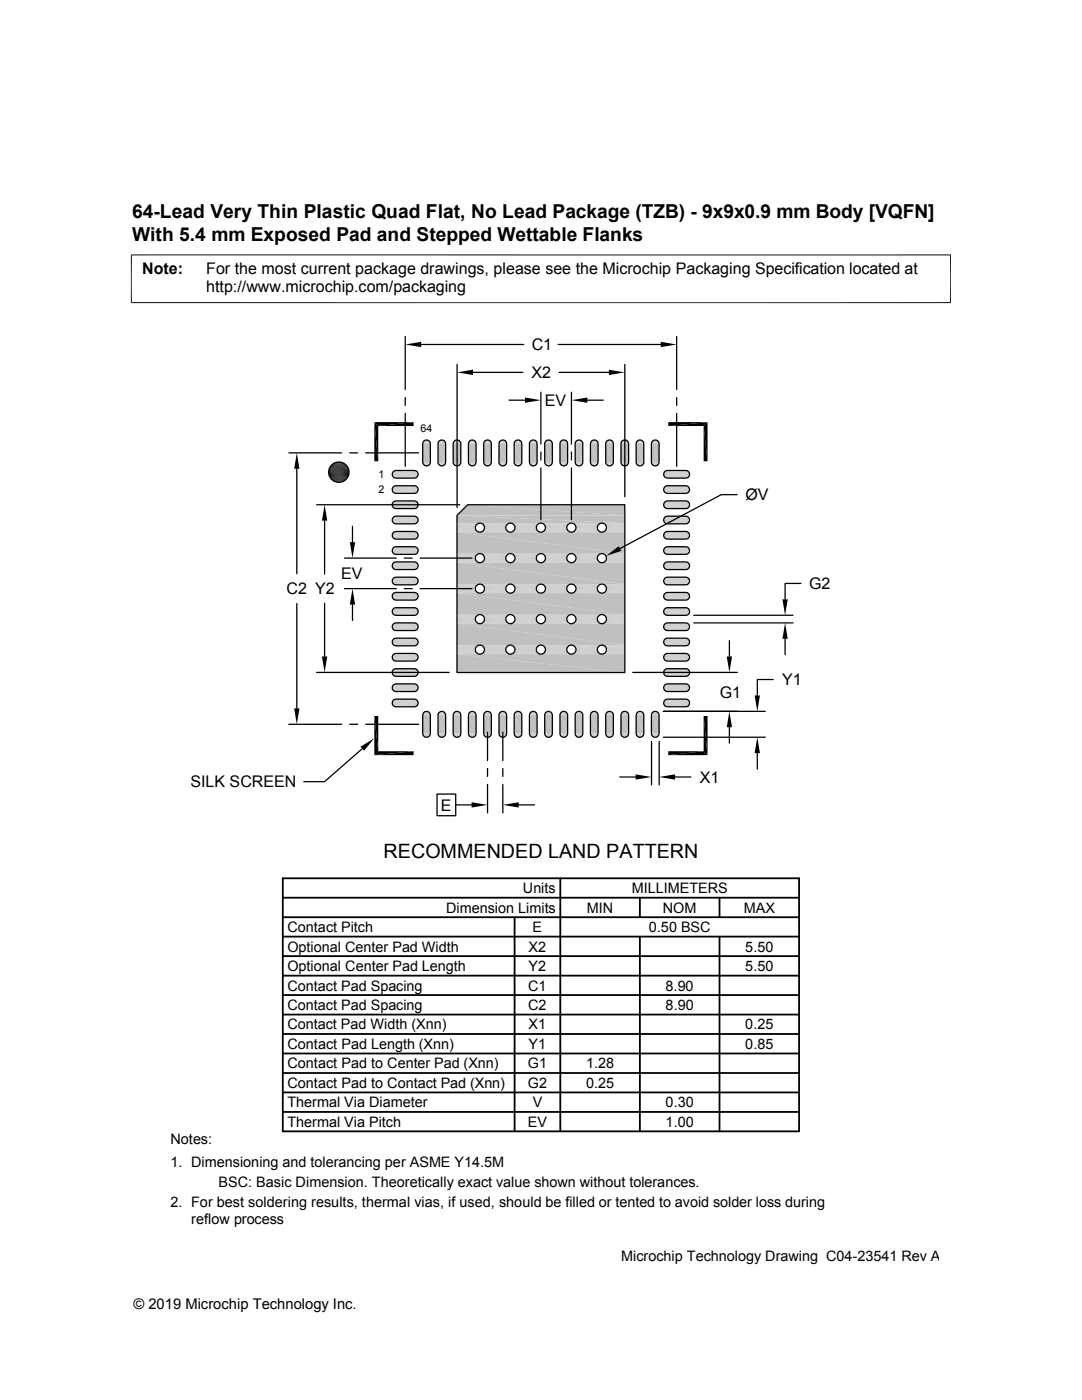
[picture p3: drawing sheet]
<svg xmlns="http://www.w3.org/2000/svg" width="216mm" height="279mm" viewBox="0 0 216 279" stroke-linecap="round" stroke-linejoin="round" font-family="sans-serif">
<defs><g id="words">
<text font-size="3.9" x="76.5" y="171.1">RECOMMENDED LAND PATTERN</text>
<g font-size="3.8">
<text x="26.4" y="43.5">64-Lead Very Thin Plastic Quad Flat, No Lead Package (TZB) - 9x9x0.9 mm Body [VQFN]</text>
<text x="26.4" y="48">With 5.4 mm Exposed Pad and Stepped Wettable Flanks</text>
</g>
<g font-size="3.2">
<text x="28.4" y="54.6">Note:</text>
<text x="41.1" y="58.3">http://www.microchip.com/packaging</text>
<text x="41.1" y="54.6">For the most current package drawings, please see the Microchip Packaging Specification located at</text>
<text x="106.1" y="69.9">C1</text>
<text x="106.1" y="75.5">X2</text>
<text x="108.7" y="81">EV</text>
<text x="148.7" y="99.8">ØV</text>
<text x="57.2" y="118.6">C2 Y2</text>
<text x="68.1" y="115.6">EV</text>
<text x="161.4" y="117.6">G2</text>
<text x="156" y="136.8">Y1</text>
<text x="143.6" y="139.2">G1</text>
<text x="38" y="157.1">SILK SCREEN</text>
<text x="88" y="161.8">E</text>
<text x="139.6" y="156.2">X1</text>
</g>
<g font-size="2.9">
<text x="104.3" y="178.2">Units</text>
<text x="126" y="178.2">MILLIMETERS</text>
<text x="89" y="182.1">Dimension Limits</text>
<text x="117.1" y="182.1">MIN</text>
<text x="132.3" y="182.1">NOM</text>
<text x="148.4" y="182.1">MAX</text>
<text x="57.3" y="189.9">Optional Center Pad Width</text>
<text x="57.3" y="186">Contact Pitch</text>
<text x="105.5" y="189.9">X2</text>
<text x="106.3" y="186">E</text>
<text x="129.5" y="186">0.50 BSC</text>
<text x="148.7" y="189.9">5.50</text>
<text x="57.3" y="193.8">Optional Center Pad Length</text>
<text x="57.3" y="197.7">Contact Pad Spacing</text>
<text x="105.4" y="197.7">C1</text>
<text x="105.5" y="193.8">Y2</text>
<text x="132.8" y="197.7">8.90</text>
<text x="148.7" y="193.8">5.50</text>
<text x="57.3" y="201.6">Contact Pad Spacing</text>
<text x="105.4" y="201.6">C2</text>
<text x="132.8" y="201.6">8.90</text>
<text x="57.3" y="209.3">Contact Pad Length (Xnn)</text>
<text x="57.3" y="205.4">Contact Pad Width (Xnn)</text>
<text x="105.5" y="209.3">Y1</text>
<text x="105.5" y="205.4">X1</text>
<text x="148.7" y="209.3">0.85</text>
<text x="148.7" y="205.4">0.25</text>
<text x="57.3" y="213.2">Contact Pad to Center Pad (Xnn)</text>
<text x="105.3" y="213.2">G1</text>
<text x="116.9" y="213.2">1.28</text>
<text x="57.3" y="217.1">Contact Pad to Contact Pad (Xnn)</text>
<text x="57.3" y="221">Thermal Via Diameter</text>
<text x="105.3" y="217.1">G2</text>
<text x="106.3" y="221">V</text>
<text x="116.9" y="217.1">0.25</text>
<text x="132.8" y="221">0.30</text>
<text x="57.3" y="224.9">Thermal Via Pitch</text>
<text x="105.3" y="224.9">EV</text>
<text x="132.8" y="224.9">1.00</text>
<text x="34" y="228.3">Notes:</text>
<text x="34" y="232.9">1. Dimensioning and tolerancing per ASME Y14.5M</text>
<text x="43.6" y="236.9">BSC: Basic Dimension. Theoretically exact value shown without tolerances.</text>
<text x="34" y="241">2. For best soldering results, thermal vias, if used, should be filled or tented to avoid solder loss during</text>
<text x="38.1" y="244.3">reflow process</text>
<text x="123.9" y="251.7">Microchip Technology Drawing C04-23541 Rev A</text>
<text x="26.6" y="261.3">© 2019 Microchip Technology Inc.</text>
</g>
<g font-size="2.1">
<text x="83.9" y="86.2">64</text>
<text x="75.5" y="95.4">1</text>
<text x="75.5" y="98.4">2</text>
</g>
</g></defs>
<g fill="#c0c0c0">
<path d="M118.4 87.8h.3z"/>
<path d="M118.6 87.8h.1z"/>
<path d="M130.5 87.8h.5z"/>
<path d="M130.7 87.8h.3z"/>
<path d="M127.5 87.8h.4z"/>
<path d="M127.6 87.8h.3z"/>
<path d="M124.5 87.8h.4z"/>
<path d="M124.6 87.8h.3z"/>
<path d="M121.4 87.8h.4z"/>
<path d="M121.6 87.8h.2z"/>
<path d="M115.3 87.8h.4z"/>
<path d="M115.5 87.8h.2z"/>
<path d="M112.3 87.8h.4z"/>
<path d="M112.4 87.8h.3z"/>
<path d="M109.2 87.8h.5z"/>
<path d="M109.4 87.8h.3z"/>
<path d="M106.2 87.8h.4z"/>
<path d="M106.3 87.8h.3z"/>
<path d="M103.2 87.8h.4z"/>
<path d="M103.3 87.8h.3z"/>
<path d="M100.1 87.8h.4z"/>
<path d="M100.2 87.8h.3z"/>
<path d="M97.1 87.8h.4z"/>
<path d="M97.2 87.8h.3z"/>
<path d="M94 87.8h.4z"/>
<path d="M94.2 87.8h.2z"/>
<path d="M91 87.8h.4z"/>
<path d="M91.1 87.8h.3z"/>
<path d="M87.9 87.8h.4z"/>
<path d="M88.1 87.8h.2z"/>
<path d="M84.9 87.8h.4z"/>
<path d="M85 87.8h.3z"/>
<path d="M118.3 87.9h.6z"/>
<path d="M118.4 87.8l.5 .1z"/>
<path d="M130.4 87.9h.7z"/>
<path d="M130.5 87.8l.6 .1z"/>
<path d="M127.4 87.9h.6z"/>
<path d="M127.5 87.8l.5 .1z"/>
<path d="M124.3 87.9h.7z"/>
<path d="M124.5 87.8l.5 .1z"/>
<path d="M121.3 87.9h.7z"/>
<path d="M121.4 87.8l.6 .1z"/>
<path d="M115.2 87.9h.7z"/>
<path d="M115.3 87.8l.6 .1z"/>
<path d="M112.2 87.9h.6z"/>
<path d="M112.3 87.8l.5 .1z"/>
<path d="M109.1 87.9h.7z"/>
<path d="M109.2 87.8l.6 .1z"/>
<path d="M106.1 87.9h.6z"/>
<path d="M106.2 87.8l.5 .1z"/>
<path d="M103 87.9h.7z"/>
<path d="M103.2 87.8l.5 .1z"/>
<path d="M100 87.9h.7z"/>
<path d="M100.1 87.8l.6 .1z"/>
<path d="M96.9 87.9h.7z"/>
<path d="M97.1 87.8l.5 .1z"/>
<path d="M93.9 87.9h.7z"/>
<path d="M94 87.8l.6 .1z"/>
<path d="M90.8 87.9h.7z"/>
<path d="M91 87.8l.5 .1z"/>
<path d="M87.8 87.9h.7z"/>
<path d="M87.9 87.8l.6 .1z"/>
<path d="M84.8 87.9h.6z"/>
<path d="M84.9 87.8l.5 .1z"/>
<path d="M118.2 87.9h.8z"/>
<path d="M118.3 87.9h.7z"/>
<path d="M130.3 88h.9z"/>
<path d="M130.4 87.9l.8 .1z"/>
<path d="M127.3 88h.9z"/>
<path d="M127.4 87.9l.8 .1z"/>
<path d="M124.2 88h.9z"/>
<path d="M124.3 87.9l.8 .1z"/>
<path d="M121.2 88h.9z"/>
<path d="M121.3 87.9l.8 .1z"/>
<path d="M115.1 88h.9z"/>
<path d="M115.2 87.9l.8 .1z"/>
<path d="M112 88h.9z"/>
<path d="M112.2 87.9l.7 .1z"/>
<path d="M109 88h.9z"/>
<path d="M109.1 87.9l.8 .1z"/>
<path d="M105.9 88h1z"/>
<path d="M106.1 87.9l.8 .1z"/>
<path d="M102.9 88h.9z"/>
<path d="M103 87.9l.8 .1z"/>
<path d="M99.9 88h.9z"/>
<path d="M100 87.9l.8 .1z"/>
<path d="M96.8 88h.9z"/>
<path d="M96.9 87.9l.8 .1z"/>
<path d="M93.8 88h.9z"/>
<path d="M93.9 87.9l.8 .1z"/>
<path d="M90.7 88h1z"/>
<path d="M90.8 87.9l.9 .1z"/>
<path d="M87.7 88h.9z"/>
<path d="M87.8 87.9l.8 .1z"/>
<path d="M84.6 88h1z"/>
<path d="M84.8 87.9l.8 .1z"/>
<path d="M118 88h1.1z"/>
<path d="M118.2 87.9l.9 .1z"/>
<path d="M130.2 88.1h1.1z"/>
<path d="M130.3 88l1 .1z"/>
<path d="M127.1 88.1h1.2z"/>
<path d="M127.3 88l1 .1z"/>
<path d="M124.1 88.1h1.1z"/>
<path d="M124.2 88l1 .1z"/>
<path d="M121.1 88.1h1.1z"/>
<path d="M121.2 88l1 .1z"/>
<path d="M115 88.1h1.1z"/>
<path d="M115.1 88l1 .1z"/>
<path d="M111.9 88.1h1.2z"/>
<path d="M112 88l1.1 .1z"/>
<path d="M108.9 88.1h1.1z"/>
<path d="M109 88l1 .1z"/>
<path d="M105.9 88l1.1 .1h-1.1z"/>
<path d="M105.9 88l1.1 .1z"/>
<path d="M102.8 88.1h1.1z"/>
<path d="M102.9 88l1 .1z"/>
<path d="M99.8 88.1h1.1z"/>
<path d="M99.9 88l1 .1z"/>
<path d="M96.7 88.1h1.1z"/>
<path d="M96.8 88l1 .1z"/>
<path d="M93.8 88l1 .1h-1.1z"/>
<path d="M93.8 88l1 .1z"/>
<path d="M90.6 88.1h1.2z"/>
<path d="M90.7 88l1.1 .1z"/>
<path d="M87.6 88.1h1.1z"/>
<path d="M87.7 88l1 .1z"/>
<path d="M84.5 88.1h1.2z"/>
<path d="M84.6 88l1.1 .1z"/>
<path d="M118 88l1.2 .1h-1.3z"/>
<path d="M118 88l1.2 .1z"/>
<path d="M130.2 88.1l1.2 .1h-1.3z"/>
<path d="M130.2 88.1h1.1l.1 .1z"/>
<path d="M127.1 88.1l1.3 .1h-1.3z"/>
<path d="M127.1 88.1h1.2l.1 .1z"/>
<path d="M124.1 88.1l1.2 .1h-1.3z"/>
<path d="M124.1 88.1h1.1l.1 .1z"/>
<path d="M121.1 88.1l1.2 .1h-1.3z"/>
<path d="M121.1 88.1h1.1l.1 .1z"/>
<path d="M115 88.1l1.2 .1h-1.3z"/>
<path d="M115 88.1h1.1l.1 .1z"/>
<path d="M111.9 88.1l1.2 .1h-1.3z"/>
<path d="M111.9 88.1h1.2v.1z"/>
<path d="M108.9 88.1l1.2 .1h-1.3z"/>
<path d="M108.9 88.1h1.1l.1 .1z"/>
<path d="M105.9 88.1l1.2 .1h-1.3z"/>
<path d="M105.9 88.1h1.1l.1 .1z"/>
<path d="M102.8 88.1l1.2 .1h-1.3z"/>
<path d="M102.8 88.1h1.1l.1 .1z"/>
<path d="M99.8 88.1l1.2 .1h-1.3z"/>
<path d="M99.8 88.1h1.1l.1 .1z"/>
<path d="M96.7 88.1l1.2 .1h-1.3z"/>
<path d="M96.7 88.1h1.1l.1 .1z"/>
<path d="M93.7 88.1l1.2 .1h-1.3z"/>
<path d="M93.7 88.1h1.1l.1 .1z"/>
<path d="M90.6 88.1l1.2 .1h-1.2z"/>
<path d="M90.6 88.1h1.2v.1z"/>
<path d="M87.6 88.1l1.2 .1h-1.3z"/>
<path d="M87.6 88.1h1.1l.1 .1z"/>
<path d="M84.5 88.1l1.2 .1h-1.2z"/>
<path d="M84.5 88.1h1.2v.1z"/>
<path d="M117.9 88.1l1.4 .2h-1.4z"/>
<path d="M117.9 88.1h1.3l.1 .2z"/>
<path d="M130.1 88.2l1.4 .1h-1.5z"/>
<path d="M130.1 88.2h1.3l.1 .1z"/>
<path d="M127.1 88.2l1.3 .1h-1.4z"/>
<path d="M127.1 88.2h1.3v.1z"/>
<path d="M124 88.2l1.4 .1h-1.4z"/>
<path d="M124 88.2h1.3l.1 .1z"/>
<path d="M121 88.2l1.3 .1h-1.4z"/>
<path d="M121 88.2h1.3v.1z"/>
<path d="M114.9 88.2l1.3 .1h-1.4z"/>
<path d="M114.9 88.2h1.3v.1z"/>
<path d="M111.8 88.2l1.4 .1h-1.4z"/>
<path d="M111.8 88.2h1.3l.1 .1z"/>
<path d="M108.8 88.2l1.4 .1h-1.5z"/>
<path d="M108.8 88.2h1.3l.1 .1z"/>
<path d="M105.8 88.2l1.3 .1h-1.4z"/>
<path d="M105.8 88.2h1.3v.1z"/>
<path d="M102.7 88.2l1.4 .1h-1.4z"/>
<path d="M102.7 88.2h1.3l.1 .1z"/>
<path d="M99.7 88.2l1.3 .1h-1.4z"/>
<path d="M99.7 88.2h1.3v.1z"/>
<path d="M96.6 88.2l1.4 .1h-1.4z"/>
<path d="M96.6 88.2h1.3l.1 .1z"/>
<path d="M93.6 88.2l1.4 .1h-1.5z"/>
<path d="M93.6 88.2h1.3l.1 .1z"/>
<path d="M90.6 88.2l1.3 .1h-1.4z"/>
<path d="M90.6 88.2h1.2l.1 .1z"/>
<path d="M87.5 88.2l1.4 .1h-1.5z"/>
<path d="M87.5 88.2h1.3l.1 .1z"/>
<path d="M84.5 88.2l1.3 .1h-1.4z"/>
<path d="M84.5 88.2h1.2l.1 .1z"/>
<path d="M117.9 88.3l1.4 .1h-1.5z"/>
<path d="M117.9 88.3h1.4v.1z"/>
<path d="M130 88.3l1.5 .1h-1.5z"/>
<path d="M130 88.3h1.5v.1z"/>
<path d="M127 88.3l1.5 .1h-1.5z"/>
<path d="M127 88.3h1.4l.1 .1z"/>
<path d="M124 88.3l1.4 .1h-1.5z"/>
<path d="M124 88.3h1.4v.1z"/>
<path d="M120.9 88.3l1.5 .1h-1.5z"/>
<path d="M120.9 88.3h1.4l.1 .1z"/>
<path d="M114.8 88.3l1.5 .1h-1.5z"/>
<path d="M114.8 88.3h1.4l.1 .1z"/>
<path d="M111.8 88.3l1.4 .1h-1.5z"/>
<path d="M111.8 88.3h1.4v.1z"/>
<path d="M108.7 88.3l1.5 .1h-1.5z"/>
<path d="M108.7 88.3h1.5v.1z"/>
<path d="M105.7 88.3l1.4 .1h-1.4z"/>
<path d="M105.7 88.3h1.4v.1z"/>
<path d="M102.7 88.3l1.4 .1h-1.5z"/>
<path d="M102.7 88.3h1.4v.1z"/>
<path d="M99.6 88.3l1.5 .1h-1.5z"/>
<path d="M99.6 88.3h1.4l.1 .1z"/>
<path d="M96.6 88.3l1.4 .1h-1.5z"/>
<path d="M96.6 88.3h1.4v.1z"/>
<path d="M93.5 88.3l1.5 .1h-1.5z"/>
<path d="M93.5 88.3h1.5v.1z"/>
<path d="M90.5 88.3l1.4 .1h-1.5z"/>
<path d="M90.5 88.3h1.4v.1z"/>
<path d="M87.4 88.3l1.5 .1h-1.5z"/>
<path d="M87.4 88.3h1.5v.1z"/>
<path d="M84.4 88.3l1.5 .1h-1.5z"/>
<path d="M84.4 88.3h1.4l.1 .1z"/>
<path d="M130 88.4l1.5 .2h-1.5z"/>
<path d="M130 88.4h1.5v.2z"/>
<path d="M127 88.4l1.5 .2h-1.6z"/>
<path d="M127 88.4h1.5v.2z"/>
<path d="M123.9 88.4l1.5 .2h-1.5z"/>
<path d="M123.9 88.4h1.5v.2z"/>
<path d="M120.9 88.4l1.5 .2h-1.5z"/>
<path d="M120.9 88.4h1.5v.2z"/>
<path d="M117.8 88.4l1.5 .2h-1.5z"/>
<path d="M117.8 88.4h1.5v.2z"/>
<path d="M114.8 88.4l1.5 .2h-1.5z"/>
<path d="M114.8 88.4h1.5v.2z"/>
<path d="M111.7 88.4l1.6 .2h-1.6z"/>
<path d="M111.7 88.4h1.5l.1 .2z"/>
<path d="M108.7 88.4l1.5 .2h-1.5z"/>
<path d="M108.7 88.4h1.5v.2z"/>
<path d="M105.7 88.4l1.5 .2h-1.6z"/>
<path d="M105.7 88.4h1.4l.1 .2z"/>
<path d="M102.6 88.4l1.5 .2h-1.5z"/>
<path d="M102.6 88.4h1.5v.2z"/>
<path d="M99.6 88.4l1.5 .2h-1.5z"/>
<path d="M99.6 88.4h1.5v.2z"/>
<path d="M96.5 88.4l1.5 .2h-1.5z"/>
<path d="M96.5 88.4h1.5v.2z"/>
<path d="M93.5 88.4l1.5 .2h-1.5z"/>
<path d="M93.5 88.4h1.5v.2z"/>
<path d="M90.4 88.4l1.5 .2h-1.5z"/>
<path d="M90.4 88.4h1.5v.2z"/>
<path d="M87.4 88.4l1.5 .2h-1.5z"/>
<path d="M87.4 88.4h1.5v.2z"/>
<path d="M84.4 88.4l1.5 .2h-1.6z"/>
<path d="M84.4 88.4h1.5v.2z"/>
<path d="M130 88.6l1.5 3.6h-1.5z"/>
<path d="M130 88.6h1.5v3.6z"/>
<path d="M126.9 88.6l1.6 3.6h-1.6z"/>
<path d="M126.9 88.6h1.6v3.6z"/>
<path d="M123.9 88.6l1.5 3.6h-1.5z"/>
<path d="M123.9 88.6h1.5v3.6z"/>
<path d="M120.9 88.6l1.5 3.6h-1.5z"/>
<path d="M120.9 88.6h1.5v3.6z"/>
<path d="M117.8 88.6l1.5 3.6h-1.5z"/>
<path d="M117.8 88.6h1.5v3.6z"/>
<path d="M114.8 88.6l1.5 3.6h-1.5z"/>
<path d="M114.8 88.6h1.5v3.6z"/>
<path d="M111.7 88.6l1.6 3.6h-1.6z"/>
<path d="M111.7 88.6h1.6v3.6z"/>
<path d="M108.7 88.6l1.5 3.6h-1.5z"/>
<path d="M108.7 88.6h1.5v3.6z"/>
<path d="M105.6 88.6l1.6 3.6h-1.6z"/>
<path d="M105.6 88.6h1.6v3.6z"/>
<path d="M102.6 88.6l1.5 3.6h-1.5z"/>
<path d="M102.6 88.6h1.5v3.6z"/>
<path d="M99.6 88.6l1.5 3.6h-1.5z"/>
<path d="M99.6 88.6h1.5v3.6z"/>
<path d="M96.5 88.6l1.5 3.6h-1.5z"/>
<path d="M96.5 88.6h1.5v3.6z"/>
<path d="M93.5 88.6l1.5 3.6h-1.5z"/>
<path d="M93.5 88.6h1.5v3.6z"/>
<path d="M90.4 88.6l1.5 3.6h-1.5z"/>
<path d="M90.4 88.6h1.5v3.6z"/>
<path d="M87.4 88.6l1.5 3.6h-1.5z"/>
<path d="M87.4 88.6h1.5v3.6z"/>
<path d="M84.3 88.6l1.6 3.6h-1.6z"/>
<path d="M84.3 88.6h1.6v3.6z"/>
<path d="M130 92.2l1.5 .2h-1.5z"/>
<path d="M130 92.2h1.5v.2z"/>
<path d="M126.9 92.2l1.6 .2h-1.5z"/>
<path d="M126.9 92.2h1.6v.2z"/>
<path d="M123.9 92.2l1.5 .2h-1.5z"/>
<path d="M123.9 92.2h1.5v.2z"/>
<path d="M120.9 92.2l1.5 .2h-1.5z"/>
<path d="M120.9 92.2h1.5v.2z"/>
<path d="M117.8 92.2l1.5 .2h-1.5z"/>
<path d="M117.8 92.2h1.5v.2z"/>
<path d="M114.8 92.2l1.5 .2h-1.5z"/>
<path d="M114.8 92.2h1.5v.2z"/>
<path d="M111.7 92.2l1.5 .2h-1.5z"/>
<path d="M111.7 92.2h1.6l-.1 .2z"/>
<path d="M108.7 92.2l1.5 .2h-1.5z"/>
<path d="M108.7 92.2h1.5v.2z"/>
<path d="M105.6 92.2l1.5 .2h-1.4z"/>
<path d="M105.6 92.2h1.6l-.1 .2z"/>
<path d="M102.6 92.2l1.5 .2h-1.5z"/>
<path d="M102.6 92.2h1.5v.2z"/>
<path d="M99.6 92.2l1.5 .2h-1.5z"/>
<path d="M99.6 92.2h1.5v.2z"/>
<path d="M96.5 92.2l1.5 .2h-1.5z"/>
<path d="M96.5 92.2h1.5v.2z"/>
<path d="M93.5 92.2l1.5 .2h-1.5z"/>
<path d="M93.5 92.2h1.5v.2z"/>
<path d="M90.4 92.2l1.5 .2h-1.5z"/>
<path d="M90.4 92.2h1.5v.2z"/>
<path d="M87.4 92.2l1.5 .2h-1.5z"/>
<path d="M87.4 92.2h1.5v.2z"/>
<path d="M84.3 92.2l1.6 .2h-1.5z"/>
<path d="M84.3 92.2h1.6v.2z"/>
<path d="M130 92.4l1.5 .1h-1.5z"/>
<path d="M130 92.4h1.5v.1z"/>
<path d="M127 92.4l1.4 .1h-1.4z"/>
<path d="M127 92.4h1.5l-.1 .1z"/>
<path d="M123.9 92.4l1.5 .1h-1.4z"/>
<path d="M123.9 92.4h1.5v.1z"/>
<path d="M120.9 92.4l1.4 .1h-1.4z"/>
<path d="M120.9 92.4h1.5l-.1 .1z"/>
<path d="M117.8 92.4l1.5 .1h-1.4z"/>
<path d="M117.8 92.4h1.5v.1z"/>
<path d="M114.8 92.4l1.4 .1h-1.4z"/>
<path d="M114.8 92.4h1.5l-.1 .1z"/>
<path d="M111.7 92.4l1.5 .1h-1.4z"/>
<path d="M111.7 92.4h1.5v.1z"/>
<path d="M108.7 92.4l1.5 .1h-1.5z"/>
<path d="M108.7 92.4h1.5v.1z"/>
<path d="M105.7 92.4l1.4 .1h-1.4z"/>
<path d="M105.7 92.4h1.4v.1z"/>
<path d="M102.6 92.4l1.5 .1h-1.4z"/>
<path d="M102.6 92.4h1.5v.1z"/>
<path d="M99.6 92.4l1.4 .1h-1.4z"/>
<path d="M99.6 92.4h1.5l-.1 .1z"/>
<path d="M96.5 92.4l1.5 .1h-1.4z"/>
<path d="M96.5 92.4h1.5v.1z"/>
<path d="M93.5 92.4l1.5 .1h-1.5z"/>
<path d="M93.5 92.4h1.5v.1z"/>
<path d="M90.4 92.4l1.5 .1h-1.4z"/>
<path d="M90.4 92.4h1.5v.1z"/>
<path d="M87.4 92.4l1.5 .1h-1.5z"/>
<path d="M87.4 92.4h1.5v.1z"/>
<path d="M84.4 92.4l1.4 .1h-1.4z"/>
<path d="M84.4 92.4h1.5l-.1 .1z"/>
<path d="M130 92.5l1.4 .1h-1.3z"/>
<path d="M130 92.5h1.5l-.1 .1z"/>
<path d="M127 92.5l1.4 .1h-1.3z"/>
<path d="M127 92.5h1.4v.1z"/>
<path d="M124 92.5l1.3 .1h-1.3z"/>
<path d="M124 92.5h1.4l-.1 .1z"/>
<path d="M120.9 92.5l1.4 .1h-1.3z"/>
<path d="M120.9 92.5h1.4v.1z"/>
<path d="M117.9 92.5l1.3 .1h-1.3z"/>
<path d="M117.9 92.5h1.4l-.1 .1z"/>
<path d="M114.8 92.5l1.4 .1h-1.3z"/>
<path d="M114.8 92.5h1.4v.1z"/>
<path d="M111.8 92.5l1.3 .1h-1.3z"/>
<path d="M111.8 92.5h1.4l-.1 .1z"/>
<path d="M108.7 92.5l1.4 .1h-1.3z"/>
<path d="M108.7 92.5h1.5l-.1 .1z"/>
<path d="M105.7 92.5l1.4 .1h-1.3z"/>
<path d="M105.7 92.5h1.4v.1z"/>
<path d="M102.7 92.5l1.3 .1h-1.3z"/>
<path d="M102.7 92.5h1.4l-.1 .1z"/>
<path d="M99.6 92.5l1.4 .1h-1.3z"/>
<path d="M99.6 92.5h1.4v.1z"/>
<path d="M96.6 92.5l1.3 .1h-1.3z"/>
<path d="M96.6 92.5h1.4l-.1 .1z"/>
<path d="M93.5 92.5l1.4 .1h-1.3z"/>
<path d="M93.5 92.5h1.5l-.1 .1z"/>
<path d="M90.5 92.5l1.3 .1h-1.2z"/>
<path d="M90.5 92.5h1.4l-.1 .1z"/>
<path d="M87.4 92.5l1.4 .1h-1.3z"/>
<path d="M87.4 92.5h1.5l-.1 .1z"/>
<path d="M84.4 92.5l1.3 .1h-1.2z"/>
<path d="M84.4 92.5h1.4l-.1 .1z"/>
<path d="M130.1 92.6l1.2 .1z"/>
<path d="M130.1 92.6h1.3l-.1 .1z"/>
<path d="M127.1 92.6l1.2 .1z"/>
<path d="M127.1 92.6h1.3l-.1 .1z"/>
<path d="M124 92.6l1.2 .1z"/>
<path d="M124 92.6h1.3l-.1 .1z"/>
<path d="M121 92.6l1.2 .1z"/>
<path d="M121 92.6h1.3l-.1 .1z"/>
<path d="M117.9 92.6l1.2 .1z"/>
<path d="M117.9 92.6h1.3l-.1 .1z"/>
<path d="M114.9 92.6l1.2 .1z"/>
<path d="M114.9 92.6h1.3l-.1 .1z"/>
<path d="M111.8 92.6l1.3 .1z"/>
<path d="M111.8 92.6h1.3v.1z"/>
<path d="M108.8 92.6l1.2 .1z"/>
<path d="M108.8 92.6h1.3l-.1 .1z"/>
<path d="M105.8 92.6l1.2 .1z"/>
<path d="M105.8 92.6h1.3l-.1 .1z"/>
<path d="M102.7 92.6l1.2 .1z"/>
<path d="M102.7 92.6h1.3l-.1 .1z"/>
<path d="M99.7 92.6l1.2 .1z"/>
<path d="M99.7 92.6h1.3l-.1 .1z"/>
<path d="M96.6 92.6l1.2 .1z"/>
<path d="M96.6 92.6h1.3l-.1 .1z"/>
<path d="M93.6 92.6l1.2 .1z"/>
<path d="M93.6 92.6h1.3l-.1 .1z"/>
<path d="M90.6 92.6l1.2 .1z"/>
<path d="M90.6 92.6h1.2v.1z"/>
<path d="M87.5 92.6l1.2 .1z"/>
<path d="M87.5 92.6h1.3l-.1 .1z"/>
<path d="M84.5 92.6l1.2 .1z"/>
<path d="M84.5 92.6h1.2v.1z"/>
<path d="M130.2 92.7l1 .1z"/>
<path d="M130.2 92.7h1.1l-.1 .1z"/>
<path d="M127.1 92.7l1.1 .1z"/>
<path d="M127.1 92.7h1.2l-.1 .1z"/>
<path d="M124.1 92.7l1 .1z"/>
<path d="M124.1 92.7h1.1l-.1 .1z"/>
<path d="M121.1 92.7l1 .1z"/>
<path d="M121.1 92.7h1.1l-.1 .1z"/>
<path d="M118 92.7l1 .1z"/>
<path d="M118 92.7h1.1l-.1 .1z"/>
<path d="M115 92.7l1 .1z"/>
<path d="M115 92.7h1.1l-.1 .1z"/>
<path d="M111.9 92.7l1 .1z"/>
<path d="M111.9 92.7h1.2l-.2 .1z"/>
<path d="M108.9 92.7l1 .1z"/>
<path d="M108.9 92.7h1.1l-.1 .1z"/>
<path d="M105.9 92.7l1 .1z"/>
<path d="M105.9 92.7h1.1l-.1 .1z"/>
<path d="M102.8 92.7l1 .1z"/>
<path d="M102.8 92.7h1.1l-.1 .1z"/>
<path d="M99.8 92.7l1 .1z"/>
<path d="M99.8 92.7h1.1l-.1 .1z"/>
<path d="M96.7 92.7l1 .1z"/>
<path d="M96.7 92.7h1.1l-.1 .1z"/>
<path d="M93.7 92.7l1 .1z"/>
<path d="M93.7 92.7h1.1l-.1 .1z"/>
<path d="M90.6 92.7l1.1 .1z"/>
<path d="M90.6 92.7h1.2l-.1 .1z"/>
<path d="M87.6 92.7l1 .1z"/>
<path d="M87.6 92.7h1.1l-.1 .1z"/>
<path d="M84.5 92.7l1.1 .1z"/>
<path d="M84.5 92.7h1.2l-.1 .1z"/>
<path d="M130.3 92.8l.8 .1z"/>
<path d="M130.3 92.8h.9z"/>
<path d="M127.3 92.8l.7 .1z"/>
<path d="M127.3 92.8h.9z"/>
<path d="M124.2 92.8l.8 .1z"/>
<path d="M124.2 92.8h.9z"/>
<path d="M121.2 92.8l.8 .1z"/>
<path d="M121.2 92.8h.9z"/>
<path d="M118.1 92.8l.8 .1z"/>
<path d="M118.1 92.8h.9z"/>
<path d="M115.1 92.8l.8 .1z"/>
<path d="M115.1 92.8h.9z"/>
<path d="M112 92.8l.8 .1z"/>
<path d="M112 92.8h.9z"/>
<path d="M109 92.8l.8 .1z"/>
<path d="M109 92.8h.9z"/>
<path d="M105.9 92.8l.8 .1z"/>
<path d="M105.9 92.8h1z"/>
<path d="M102.9 92.8l.8 .1z"/>
<path d="M102.9 92.8h.9z"/>
<path d="M99.9 92.8l.8 .1z"/>
<path d="M99.9 92.8h.9z"/>
<path d="M96.8 92.8l.8 .1z"/>
<path d="M96.8 92.8h.9z"/>
<path d="M93.8 92.8l.8 .1z"/>
<path d="M93.8 92.8h.9z"/>
<path d="M90.7 92.8l.8 .1z"/>
<path d="M90.7 92.8h1z"/>
<path d="M87.7 92.8l.8 .1z"/>
<path d="M87.7 92.8h.9z"/>
<path d="M84.6 92.8l.8 .1z"/>
<path d="M84.6 92.8h1z"/>
<path d="M130.4 92.9h.6z"/>
<path d="M130.4 92.9h.7z"/>
<path d="M127.4 92.9h.5z"/>
<path d="M127.4 92.9h.6z"/>
<path d="M124.3 92.9h.6z"/>
<path d="M124.3 92.9h.7z"/>
<path d="M121.3 92.9h.5z"/>
<path d="M121.3 92.9h.7z"/>
<path d="M118.2 92.9h.6z"/>
<path d="M118.2 92.9h.7z"/>
<path d="M115.2 92.9h.5z"/>
<path d="M115.2 92.9h.7z"/>
<path d="M112.2 92.9h.5z"/>
<path d="M112.2 92.9h.6z"/>
<path d="M109.1 92.9h.6z"/>
<path d="M109.1 92.9h.7z"/>
<path d="M106.1 92.9h.5z"/>
<path d="M106.1 92.9h.6z"/>
<path d="M103 92.9h.6z"/>
<path d="M103 92.9h.7z"/>
<path d="M100 92.9h.5z"/>
<path d="M100 92.9h.7z"/>
<path d="M96.9 92.9h.6z"/>
<path d="M96.9 92.9h.7z"/>
<path d="M93.9 92.9h.5z"/>
<path d="M93.9 92.9h.7z"/>
<path d="M90.8 92.9h.6z"/>
<path d="M90.8 92.9h.7z"/>
<path d="M87.8 92.9h.5z"/>
<path d="M87.8 92.9h.7z"/>
<path d="M84.8 92.9h.5z"/>
<path d="M84.8 92.9h.6z"/>
<path d="M130.5 92.9l.3 .1z"/>
<path d="M130.5 92.9h.5z"/>
<path d="M127.5 92.9l.3 .1z"/>
<path d="M127.5 92.9h.4z"/>
<path d="M124.5 92.9l.2 .1z"/>
<path d="M124.5 92.9h.4z"/>
<path d="M121.4 92.9l.3 .1z"/>
<path d="M121.4 92.9h.4z"/>
<path d="M118.4 92.9l.2 .1z"/>
<path d="M118.4 92.9h.4z"/>
<path d="M115.3 92.9l.3 .1z"/>
<path d="M115.3 92.9h.4z"/>
<path d="M112.3 92.9l.3 .1z"/>
<path d="M112.3 92.9h.4z"/>
<path d="M109.2 92.9l.3 .1z"/>
<path d="M109.2 92.9h.5z"/>
<path d="M106.2 92.9l.3 .1z"/>
<path d="M106.2 92.9h.4z"/>
<path d="M103.2 92.9l.2 .1z"/>
<path d="M103.2 92.9h.4z"/>
<path d="M100.1 92.9l.3 .1z"/>
<path d="M100.1 92.9h.4z"/>
<path d="M97.1 92.9l.2 .1z"/>
<path d="M97.1 92.9h.4z"/>
<path d="M94 92.9l.3 .1z"/>
<path d="M94 92.9h.4z"/>
<path d="M91 92.9l.3 .1z"/>
<path d="M91 92.9h.4z"/>
<path d="M87.9 92.9l.3 .1z"/>
<path d="M87.9 92.9h.4z"/>
<path d="M84.9 92.9l.3 .1z"/>
<path d="M84.9 92.9h.4z"/>
</g>
<g fill="none" stroke="#c0c0c0" stroke-width=".2">
<path d="M78.3 94.5h5.1M78.3 97.6h5.1M78.3 94.7h5.1M78.3 94.8h5.1M78.3 97.7h5.1M78.3 97.8h5.1M78.3 94.4h5.1M78.3 97.4h5.1M78.3 94.9h5.1M78.3 98h5.1M78.3 95.1h5.1M78.3 98.1h5.1"/>
<path d="M78.3 94.3h5.1M78.3 97.3h5.1M78.4 94.1h4.9M78.4 97.2h4.9M78.4 95.2h4.9M78.4 98.2h4.9M78.5 95.3h4.7M78.5 98.3h4.7M78.5 94h4.7M78.5 97.1h4.7M78.6 95.3h4.5M78.6 98.4h4.5"/>
<path d="M78.6 94h4.5M78.6 97h4.5M78.7 93.9h4.3M78.7 97h4.3M78.7 95.4h4.3M78.7 98.4h4.3M78.9 95.4h3.9M78.9 98.5h3.9M78.9 93.9h3.9M78.9 96.9h3.9M78.9 100h3.9M132.4 94.7h5.2"/>
<path d="M132.4 94.8h5.2M132.4 97.7h5.2M132.4 97.8h5.2M132.4 94.5h5.2M132.4 97.6h5.2M132.5 94.4h5.1M132.5 97.4h5.1M132.5 94.9h5.1M132.5 98h5.1M132.5 94.3h5M132.5 97.3h5M132.5 95.1h5"/>
<path d="M132.5 98.1h5M132.6 94.1h4.8M132.6 97.2h4.8M132.6 95.2h4.8M132.6 98.2h4.8M132.7 95.3h4.7M132.7 98.3h4.7M132.7 94h4.7M132.7 97.1h4.7M132.8 94h4.4M132.8 97h4.4M132.8 95.3h4.4"/>
<path d="M132.8 98.4h4.4M132.9 95.4h4.2M132.9 98.4h4.2M132.9 93.9h4.2M132.9 97h4.2M133 93.9h4M133 96.9h4M133 100h4M133 95.4h4M133 98.5h4M78.3 100.6h5.1M78.3 103.6h5.1"/>
<path d="M78.3 106.7h5.1M78.3 109.7h5.1M78.3 112.8h5.1M78.3 115.8h5.1M78.3 118.9h5.1M78.3 100.7h5.1M78.3 100.9h5.1M78.3 103.8h5.1M78.3 103.9h5.1M78.3 106.8h5.1M78.3 107h5.1M78.3 109.9h5.1"/>
<path d="M78.3 110h5.1M78.3 112.9h5.1M78.3 113.1h5.1M78.3 116h5.1M78.3 116.1h5.1M78.3 119h5.1M78.3 119.1h5.1M78.3 100.5h5.1M78.3 103.5h5.1M78.3 106.6h5.1M78.3 109.6h5.1M78.3 112.6h5.1"/>
<path d="M78.3 115.7h5.1M78.3 118.7h5.1M78.3 101h5.1M78.3 104.1h5.1M78.3 107.1h5.1M78.3 110.1h5.1M78.3 113.2h5.1M78.3 116.2h5.1M78.3 119.3h5.1M78.3 101.1h5.1M78.3 104.2h5.1M78.3 107.2h5.1"/>
<path d="M78.3 110.3h5.1M78.3 113.3h5.1M78.3 116.4h5.1M78.3 119.4h5.1M78.3 100.3h5.1M78.3 103.4h5.1M78.3 106.4h5.1M78.3 109.5h5.1M78.3 112.5h5.1M78.3 115.5h5.1M78.3 118.6h5.1M78.4 100.2h4.9"/>
<path d="M78.4 103.3h4.9M78.4 106.3h4.9M78.4 109.4h4.9M78.4 112.4h4.9M78.4 115.4h4.9M78.4 118.5h4.9M78.4 101.3h4.9M78.4 104.3h4.9M78.4 107.3h4.9M78.4 110.4h4.9M78.4 113.4h4.9M78.4 116.5h4.9"/>
<path d="M78.4 119.5h4.9M78.5 101.3h4.7M78.5 104.4h4.7M78.5 107.4h4.7M78.5 110.5h4.7M78.5 113.5h4.7M78.5 116.6h4.7M78.5 119.6h4.7M78.5 100.1h4.7M78.5 103.2h4.7M78.5 106.2h4.7M78.5 109.3h4.7"/>
<path d="M78.5 112.3h4.7M78.5 115.4h4.7M78.5 118.4h4.7M78.6 101.4h4.5M78.6 104.5h4.5M78.6 107.5h4.5M78.6 110.5h4.5M78.6 113.6h4.5M78.6 116.6h4.5M78.6 119.7h4.5M78.6 100.1h4.5M78.6 103.1h4.5"/>
<path d="M78.6 106.1h4.5M78.6 109.2h4.5M78.6 112.2h4.5M78.6 115.3h4.5M78.6 118.3h4.5M78.7 100h4.3M78.7 103.1h4.3M78.7 106.1h4.3M78.7 109.1h4.3M78.7 112.2h4.3M78.7 115.2h4.3M78.7 118.3h4.3"/>
<path d="M78.7 101.5h4.3M78.7 104.5h4.3M78.7 107.5h4.3M78.7 110.6h4.3M78.7 113.6h4.3M78.7 116.7h4.3M78.7 119.7h4.3M78.9 101.5h3.9M78.9 107.6h3.9M78.9 110.6h3.9M78.9 113.7h3.9M78.9 119.8h3.9"/>
<path d="M78.9 103h3.9M78.9 106.1h3.9M78.9 109.1h3.9M78.9 112.2h3.9M78.9 115.2h3.9M78.9 118.2h3.9M132.4 100.7h5.2M132.4 100.9h5.2M132.4 103.8h5.2M132.4 103.9h5.2M132.4 106.8h5.2M132.4 107h5.2"/>
<path d="M132.4 109.9h5.2M132.4 110h5.2M132.4 112.9h5.2M132.4 113.1h5.2M132.4 116h5.2M132.4 116.1h5.2M132.4 119h5.2M132.4 119.1h5.2M132.4 100.6h5.2M132.4 103.6h5.2M132.4 106.7h5.2M132.4 109.7h5.2"/>
<path d="M132.4 112.8h5.2M132.4 115.8h5.2M132.4 118.9h5.2M132.5 100.5h5.1M132.5 103.5h5.1M132.5 106.6h5.1M132.5 109.6h5.1M132.5 112.6h5.1M132.5 115.7h5.1M132.5 118.7h5.1M132.5 101h5.1M132.5 104.1h5.1"/>
<path d="M132.5 107.1h5.1M132.5 110.1h5.1M132.5 113.2h5.1M132.5 116.2h5.1M132.5 119.3h5.1M132.5 100.3h5M132.5 103.4h5M132.5 106.4h5M132.5 109.5h5M132.5 112.5h5M132.5 115.5h5M132.5 118.6h5"/>
<path d="M132.5 101.1h5M132.5 104.2h5M132.5 107.2h5M132.5 110.3h5M132.5 113.3h5M132.5 116.4h5M132.5 119.4h5M132.6 100.2h4.8M132.6 103.3h4.8M132.6 106.3h4.8M132.6 109.4h4.8M132.6 112.4h4.8"/>
<path d="M132.6 115.4h4.8M132.6 118.5h4.8M132.6 101.3h4.8M132.6 104.3h4.8M132.6 107.3h4.8M132.6 110.4h4.8M132.6 113.4h4.8M132.6 116.5h4.8M132.6 119.5h4.8M132.7 101.3h4.7M132.7 104.4h4.7M132.7 107.4h4.7"/>
<path d="M132.7 110.5h4.7M132.7 113.5h4.7M132.7 116.6h4.7M132.7 119.6h4.7M132.7 100.1h4.7M132.7 103.2h4.7M132.7 106.2h4.7M132.7 109.3h4.7M132.7 112.3h4.7M132.7 115.4h4.7M132.7 118.4h4.7M132.8 100.1h4.4"/>
<path d="M132.8 103.1h4.4M132.8 106.1h4.4M132.8 109.2h4.4M132.8 112.2h4.4M132.8 115.3h4.4M132.8 118.3h4.4M132.8 101.4h4.4M132.8 104.5h4.4M132.8 107.5h4.4M132.8 110.5h4.4M132.8 113.6h4.4M132.8 116.6h4.4"/>
<path d="M132.8 119.7h4.4M132.9 101.5h4.2M132.9 104.5h4.2M132.9 107.5h4.2M132.9 110.6h4.2M132.9 113.6h4.2M132.9 116.7h4.2M132.9 119.7h4.2M132.9 100h4.2M132.9 103.1h4.2M132.9 106.1h4.2M132.9 109.1h4.2"/>
<path d="M132.9 112.2h4.2M132.9 115.2h4.2M132.9 118.3h4.2M133 103h4M133 106.1h4M133 109.1h4M133 112.2h4M133 115.2h4M133 118.2h4M133 101.5h4M133 107.6h4M133 110.6h4"/>
<path d="M133 113.7h4M133 119.8h4M78.3 121.9h5.1M78.3 124.9h5.1M78.3 128h5.1M78.3 131h5.1M78.3 134.1h5.1M78.3 137.1h5.1M78.3 122h5.1M78.3 122.2h5.1M78.3 125.1h5.1M78.3 125.2h5.1"/>
<path d="M78.3 128.1h5.1M78.3 128.3h5.1M78.3 131.2h5.1M78.3 131.3h5.1M78.3 134.2h5.1M78.3 134.3h5.1M78.3 137.3h5.1M78.3 137.4h5.1M78.3 121.8h5.1M78.3 124.8h5.1M78.3 127.8h5.1M78.3 130.9h5.1"/>
<path d="M78.3 133.9h5.1M78.3 137h5.1M78.3 122.3h5.1M78.3 125.3h5.1M78.3 128.4h5.1M78.3 131.4h5.1M78.3 134.5h5.1M78.3 137.5h5.1M78.3 122.4h5.1M78.3 125.5h5.1M78.3 128.5h5.1M78.3 131.6h5.1"/>
<path d="M78.3 134.6h5.1M78.3 137.6h5.1M78.3 121.6h5.1M78.3 124.7h5.1M78.3 127.7h5.1M78.3 130.8h5.1M78.3 133.8h5.1M78.3 136.9h5.1M78.3 139.9h5.1M78.4 121.5h4.9M78.4 124.6h4.9M78.4 127.6h4.9"/>
<path d="M78.4 130.7h4.9M78.4 133.7h4.9M78.4 136.7h4.9M78.4 139.8h4.9M78.4 122.5h4.9M78.4 125.6h4.9M78.4 128.6h4.9M78.4 131.7h4.9M78.4 134.7h4.9M78.4 137.8h4.9M78.5 122.6h4.7M78.5 125.7h4.7"/>
<path d="M78.5 128.7h4.7M78.5 131.8h4.7M78.5 134.8h4.7M78.5 137.9h4.7M78.5 121.4h4.7M78.5 124.5h4.7M78.5 127.5h4.7M78.5 130.6h4.7M78.5 133.6h4.7M78.5 136.7h4.7M78.5 139.7h4.7M78.6 122.7h4.5"/>
<path d="M78.6 125.8h4.5M78.6 128.8h4.5M78.6 131.8h4.5M78.6 134.9h4.5M78.6 137.9h4.5M78.6 121.4h4.5M78.6 124.4h4.5M78.6 127.5h4.5M78.6 130.5h4.5M78.6 133.5h4.5M78.6 136.6h4.5M78.6 139.6h4.5"/>
<path d="M78.7 121.3h4.3M78.7 124.4h4.3M78.7 127.4h4.3M78.7 130.4h4.3M78.7 133.5h4.3M78.7 136.5h4.3M78.7 139.6h4.3M78.7 122.8h4.3M78.7 125.8h4.3M78.7 128.9h4.3M78.7 131.9h4.3M78.7 134.9h4.3"/>
<path d="M78.7 138h4.3M78.9 122.8h3.9M78.9 125.8h3.9M78.9 131.9h3.9M78.9 135h3.9M78.9 138h3.9M78.9 121.3h3.9M78.9 124.3h3.9M78.9 127.4h3.9M78.9 130.4h3.9M78.9 133.5h3.9M78.9 136.5h3.9"/>
<path d="M78.9 139.5h3.9M132.4 122h5.2M132.4 122.2h5.2M132.4 125.1h5.2M132.4 125.2h5.2M132.4 128.1h5.2M132.4 128.3h5.2M132.4 131.2h5.2M132.4 131.3h5.2M132.4 134.2h5.2M132.4 134.3h5.2M132.4 137.3h5.2"/>
<path d="M132.4 137.4h5.2M132.4 121.9h5.2M132.4 124.9h5.2M132.4 128h5.2M132.4 131h5.2M132.4 134.1h5.2M132.4 137.1h5.2M132.5 121.8h5.1M132.5 124.8h5.1M132.5 127.8h5.1M132.5 130.9h5.1M132.5 133.9h5.1"/>
<path d="M132.5 137h5.1M132.5 122.3h5.1M132.5 125.3h5.1M132.5 128.4h5.1M132.5 131.4h5.1M132.5 134.5h5.1M132.5 137.5h5.1M132.5 121.6h5M132.5 124.7h5M132.5 127.7h5M132.5 130.8h5M132.5 133.8h5"/>
<path d="M132.5 136.9h5M132.5 139.9h5M132.5 122.4h5M132.5 125.5h5M132.5 128.5h5M132.5 131.6h5M132.5 134.6h5M132.5 137.6h5M132.6 121.5h4.8M132.6 124.6h4.8M132.6 127.6h4.8M132.6 130.7h4.8"/>
<path d="M132.6 133.7h4.8M132.6 136.7h4.8M132.6 139.8h4.8M132.6 122.5h4.8M132.6 125.6h4.8M132.6 128.6h4.8M132.6 131.7h4.8M132.6 134.7h4.8M132.6 137.8h4.8M132.7 122.6h4.7M132.7 125.7h4.7M132.7 128.7h4.7"/>
<path d="M132.7 131.8h4.7M132.7 134.8h4.7M132.7 137.9h4.7M132.7 121.4h4.7M132.7 124.5h4.7M132.7 127.5h4.7M132.7 130.6h4.7M132.7 133.6h4.7M132.7 136.7h4.7M132.7 139.7h4.7M132.8 121.4h4.4M132.8 124.4h4.4"/>
<path d="M132.8 127.5h4.4M132.8 130.5h4.4M132.8 133.5h4.4M132.8 136.6h4.4M132.8 139.6h4.4M132.8 122.7h4.4M132.8 125.8h4.4M132.8 128.8h4.4M132.8 131.8h4.4M132.8 134.9h4.4M132.8 137.9h4.4M132.9 122.8h4.2"/>
<path d="M132.9 125.8h4.2M132.9 128.9h4.2M132.9 131.9h4.2M132.9 134.9h4.2M132.9 138h4.2M132.9 121.3h4.2M132.9 124.4h4.2M132.9 127.4h4.2M132.9 130.4h4.2M132.9 133.5h4.2M132.9 136.5h4.2M132.9 139.6h4.2"/>
<path d="M133 121.3h4M133 124.3h4M133 127.4h4M133 130.4h4M133 133.5h4M133 136.5h4M133 139.5h4M133 122.8h4M133 125.8h4M133 131.9h4M133 135h4M133 138h4"/>
<path d="M78.3 140.2h5.1M78.3 140.3h5.1M78.3 140.4h5.1M78.3 140h5.1M78.3 140.6h5.1M78.3 140.7h5.1M78.4 140.8h4.9M78.5 140.9h4.7M78.6 141h4.5M78.7 141h4.3M132.4 140.3h5.2M132.4 140.4h5.2"/>
<path d="M132.4 140.2h5.2M132.5 140h5.1M132.5 140.6h5.1M132.5 140.7h5M132.6 140.8h4.8M132.7 140.9h4.7M132.8 141h4.4M132.9 141h4.2"/>
</g>
<g fill="#c0c0c0">
<path d="M130.5 142h.5z"/>
<path d="M130.7 142h.3z"/>
<path d="M127.5 142h.4z"/>
<path d="M127.6 142h.3z"/>
<path d="M124.5 142h.4z"/>
<path d="M124.6 142h.3z"/>
<path d="M121.4 142h.4z"/>
<path d="M121.6 142h.2z"/>
<path d="M118.4 142h.4z"/>
<path d="M118.5 142h.3z"/>
<path d="M115.3 142h.4z"/>
<path d="M115.5 142h.2z"/>
<path d="M112.3 142h.4z"/>
<path d="M112.4 142h.3z"/>
<path d="M109.2 142h.5z"/>
<path d="M109.4 142h.3z"/>
<path d="M106.2 142h.4z"/>
<path d="M106.3 142h.3z"/>
<path d="M103.2 142h.4z"/>
<path d="M103.3 142h.3z"/>
<path d="M100.1 142h.4z"/>
<path d="M100.2 142h.3z"/>
<path d="M97.1 142h.4z"/>
<path d="M97.2 142h.3z"/>
<path d="M94 142h.4z"/>
<path d="M94.2 142h.2z"/>
<path d="M91 142h.4z"/>
<path d="M91.1 142h.3z"/>
<path d="M87.9 142h.4z"/>
<path d="M88.1 142h.2z"/>
<path d="M84.9 142h.4z"/>
<path d="M85 142h.3z"/>
<path d="M130.4 142h.7z"/>
<path d="M130.5 142h.6z"/>
<path d="M127.4 142h.6z"/>
<path d="M127.5 142h.5z"/>
<path d="M124.3 142h.7z"/>
<path d="M124.5 142h.5z"/>
<path d="M121.3 142h.7z"/>
<path d="M121.4 142h.6z"/>
<path d="M118.2 142h.7z"/>
<path d="M118.4 142h.5z"/>
<path d="M115.2 142h.7z"/>
<path d="M115.3 142h.6z"/>
<path d="M112.2 142h.6z"/>
<path d="M112.3 142h.5z"/>
<path d="M109.1 142h.7z"/>
<path d="M109.2 142h.6z"/>
<path d="M106.1 142h.6z"/>
<path d="M106.2 142h.5z"/>
<path d="M103 142h.7z"/>
<path d="M103.2 142h.5z"/>
<path d="M100 142h.7z"/>
<path d="M100.1 142h.6z"/>
<path d="M96.9 142h.7z"/>
<path d="M97.1 142h.5z"/>
<path d="M93.9 142h.7z"/>
<path d="M94 142h.6z"/>
<path d="M90.8 142h.7z"/>
<path d="M91 142h.5z"/>
<path d="M87.8 142h.7z"/>
<path d="M87.9 142h.6z"/>
<path d="M84.8 142h.6z"/>
<path d="M84.9 142h.5z"/>
<path d="M130.3 142.1h.9z"/>
<path d="M130.4 142l.8 .1z"/>
<path d="M127.3 142.1h.9z"/>
<path d="M127.4 142l.8 .1z"/>
<path d="M124.2 142.1h.9z"/>
<path d="M124.3 142l.8 .1z"/>
<path d="M121.2 142.1h.9z"/>
<path d="M121.3 142l.8 .1z"/>
<path d="M118.1 142.1h.9z"/>
<path d="M118.2 142l.8 .1z"/>
<path d="M115.1 142.1h.9z"/>
<path d="M115.2 142l.8 .1z"/>
<path d="M112 142.1h.9z"/>
<path d="M112.2 142l.7 .1z"/>
<path d="M109 142.1h.9z"/>
<path d="M109.1 142l.8 .1z"/>
<path d="M105.9 142.1h1z"/>
<path d="M106.1 142l.8 .1z"/>
<path d="M102.9 142.1h.9z"/>
<path d="M103 142l.8 .1z"/>
<path d="M99.9 142.1h.9z"/>
<path d="M100 142l.8 .1z"/>
<path d="M96.8 142.1h.9z"/>
<path d="M96.9 142l.8 .1z"/>
<path d="M93.8 142.1h.9z"/>
<path d="M93.9 142l.8 .1z"/>
<path d="M90.7 142.1h1z"/>
<path d="M90.8 142l.9 .1z"/>
<path d="M87.7 142.1h.9z"/>
<path d="M87.8 142l.8 .1z"/>
<path d="M84.6 142.1h1z"/>
<path d="M84.8 142l.8 .1z"/>
<path d="M130.3 142.1l1 .1h-1.1z"/>
<path d="M130.3 142.1l1 .1z"/>
<path d="M127.3 142.1l1 .1h-1.2z"/>
<path d="M127.3 142.1l1 .1z"/>
<path d="M124.2 142.1l1 .1h-1.1z"/>
<path d="M124.2 142.1l1 .1z"/>
<path d="M121.2 142.1l1 .1h-1.1z"/>
<path d="M121.2 142.1l1 .1z"/>
<path d="M118.1 142.1l1 .1h-1.1z"/>
<path d="M118.1 142.1l1 .1z"/>
<path d="M115.1 142.1l1 .1h-1.1z"/>
<path d="M115.1 142.1l1 .1z"/>
<path d="M112 142.1l1.1 .1h-1.2z"/>
<path d="M112 142.1l1.1 .1z"/>
<path d="M109 142.1l1 .1h-1.1z"/>
<path d="M109 142.1l1 .1z"/>
<path d="M105.9 142.1l1.1 .1h-1.1z"/>
<path d="M105.9 142.1l1.1 .1z"/>
<path d="M102.9 142.1l1 .1h-1.1z"/>
<path d="M102.9 142.1l1 .1z"/>
<path d="M99.9 142.1l1 .1h-1.1z"/>
<path d="M99.9 142.1l1 .1z"/>
<path d="M96.8 142.1l1 .1h-1.1z"/>
<path d="M96.8 142.1l1 .1z"/>
<path d="M93.8 142.1l1 .1h-1.1z"/>
<path d="M93.8 142.1l1 .1z"/>
<path d="M90.7 142.1l1.1 .1h-1.2z"/>
<path d="M90.7 142.1l1.1 .1z"/>
<path d="M87.7 142.1l1 .1h-1.1z"/>
<path d="M87.7 142.1l1 .1z"/>
<path d="M84.6 142.1l1.1 .1h-1.2z"/>
<path d="M84.6 142.1l1.1 .1z"/>
<path d="M130.2 142.2l1.2 .1h-1.3z"/>
<path d="M130.2 142.2l1.2 .1z"/>
<path d="M127.1 142.2l1.3 .1h-1.3z"/>
<path d="M127.1 142.2l1.3 .1z"/>
<path d="M124.1 142.2l1.2 .1h-1.3z"/>
<path d="M124.1 142.2l1.2 .1z"/>
<path d="M121.1 142.2l1.2 .1h-1.3z"/>
<path d="M121.1 142.2l1.2 .1z"/>
<path d="M118 142.2l1.2 .1h-1.3z"/>
<path d="M118 142.2l1.2 .1z"/>
<path d="M115 142.2l1.2 .1h-1.3z"/>
<path d="M115 142.2l1.2 .1z"/>
<path d="M111.9 142.2l1.2 .1h-1.3z"/>
<path d="M111.9 142.2l1.2 .1z"/>
<path d="M108.9 142.2l1.2 .1h-1.3z"/>
<path d="M108.9 142.2l1.2 .1z"/>
<path d="M105.9 142.2l1.2 .1h-1.3z"/>
<path d="M105.9 142.2l1.2 .1z"/>
<path d="M102.8 142.2l1.2 .1h-1.3z"/>
<path d="M102.8 142.2l1.2 .1z"/>
<path d="M99.8 142.2l1.2 .1h-1.3z"/>
<path d="M99.8 142.2l1.2 .1z"/>
<path d="M96.7 142.2l1.2 .1h-1.3z"/>
<path d="M96.7 142.2l1.2 .1z"/>
<path d="M93.7 142.2l1.2 .1h-1.3z"/>
<path d="M93.7 142.2l1.2 .1z"/>
<path d="M90.6 142.2l1.2 .1h-1.2z"/>
<path d="M90.6 142.2l1.2 .1z"/>
<path d="M87.6 142.2l1.2 .1h-1.3z"/>
<path d="M87.6 142.2l1.2 .1z"/>
<path d="M84.5 142.2l1.2 .1h-1.2z"/>
<path d="M84.5 142.2l1.2 .1z"/>
<path d="M130.1 142.3l1.4 .2h-1.5z"/>
<path d="M130.1 142.3h1.3l.1 .2z"/>
<path d="M127.1 142.3l1.3 .2h-1.4z"/>
<path d="M127.1 142.3h1.3v.2z"/>
<path d="M124 142.3l1.4 .2h-1.4z"/>
<path d="M124 142.3h1.3l.1 .2z"/>
<path d="M121 142.3l1.3 .2h-1.4z"/>
<path d="M121 142.3h1.3v.2z"/>
<path d="M117.9 142.3l1.4 .2h-1.4z"/>
<path d="M117.9 142.3h1.3l.1 .2z"/>
<path d="M114.9 142.3l1.3 .2h-1.4z"/>
<path d="M114.9 142.3h1.3v.2z"/>
<path d="M111.8 142.3l1.4 .2h-1.4z"/>
<path d="M111.8 142.3h1.3l.1 .2z"/>
<path d="M108.8 142.3l1.4 .2h-1.5z"/>
<path d="M108.8 142.3h1.3l.1 .2z"/>
<path d="M105.8 142.3l1.3 .2h-1.4z"/>
<path d="M105.8 142.3h1.3v.2z"/>
<path d="M102.7 142.3l1.4 .2h-1.4z"/>
<path d="M102.7 142.3h1.3l.1 .2z"/>
<path d="M99.7 142.3l1.3 .2h-1.4z"/>
<path d="M99.7 142.3h1.3v.2z"/>
<path d="M96.6 142.3l1.4 .2h-1.4z"/>
<path d="M96.6 142.3h1.3l.1 .2z"/>
<path d="M93.6 142.3l1.4 .2h-1.5z"/>
<path d="M93.6 142.3h1.3l.1 .2z"/>
<path d="M90.6 142.3l1.3 .2h-1.4z"/>
<path d="M90.6 142.3h1.2l.1 .2z"/>
<path d="M87.5 142.3l1.4 .2h-1.5z"/>
<path d="M87.5 142.3h1.3l.1 .2z"/>
<path d="M84.5 142.3l1.3 .2h-1.4z"/>
<path d="M84.5 142.3h1.2l.1 .2z"/>
<path d="M130 142.5l1.5 .1h-1.5z"/>
<path d="M130 142.5h1.5v.1z"/>
<path d="M127 142.5l1.5 .1h-1.5z"/>
<path d="M127 142.5h1.4l.1 .1z"/>
<path d="M124 142.5l1.4 .1h-1.5z"/>
<path d="M124 142.5h1.4v.1z"/>
<path d="M120.9 142.5l1.5 .1h-1.5z"/>
<path d="M120.9 142.5h1.4l.1 .1z"/>
<path d="M117.9 142.5l1.4 .1h-1.5z"/>
<path d="M117.9 142.5h1.4v.1z"/>
<path d="M114.8 142.5l1.5 .1h-1.5z"/>
<path d="M114.8 142.5h1.4l.1 .1z"/>
<path d="M111.8 142.5l1.4 .1h-1.5z"/>
<path d="M111.8 142.5h1.4v.1z"/>
<path d="M108.7 142.5l1.5 .1h-1.5z"/>
<path d="M108.7 142.5h1.5v.1z"/>
<path d="M105.7 142.5l1.4 .1h-1.4z"/>
<path d="M105.7 142.5h1.4v.1z"/>
<path d="M102.7 142.5l1.4 .1h-1.5z"/>
<path d="M102.7 142.5h1.4v.1z"/>
<path d="M99.6 142.5l1.5 .1h-1.5z"/>
<path d="M99.6 142.5h1.4l.1 .1z"/>
<path d="M96.6 142.5l1.4 .1h-1.5z"/>
<path d="M96.6 142.5h1.4v.1z"/>
<path d="M93.5 142.5l1.5 .1h-1.5z"/>
<path d="M93.5 142.5h1.5v.1z"/>
<path d="M90.5 142.5l1.4 .1h-1.5z"/>
<path d="M90.5 142.5h1.4v.1z"/>
<path d="M87.4 142.5l1.5 .1h-1.5z"/>
<path d="M87.4 142.5h1.5v.1z"/>
<path d="M84.4 142.5l1.5 .1h-1.5z"/>
<path d="M84.4 142.5h1.4l.1 .1z"/>
<path d="M130 142.6l1.5 .1h-1.5z"/>
<path d="M130 142.6h1.5v.1z"/>
<path d="M127 142.6l1.5 .1h-1.6z"/>
<path d="M127 142.6h1.5v.1z"/>
<path d="M123.9 142.6l1.5 .1h-1.5z"/>
<path d="M123.9 142.6h1.5v.1z"/>
<path d="M120.9 142.6l1.5 .1h-1.5z"/>
<path d="M120.9 142.6h1.5v.1z"/>
<path d="M117.8 142.6l1.5 .1h-1.5z"/>
<path d="M117.8 142.6h1.5v.1z"/>
<path d="M114.8 142.6l1.5 .1h-1.5z"/>
<path d="M114.8 142.6h1.5v.1z"/>
<path d="M111.7 142.6l1.6 .1h-1.6z"/>
<path d="M111.7 142.6h1.5l.1 .1z"/>
<path d="M108.7 142.6l1.5 .1h-1.5z"/>
<path d="M108.7 142.6h1.5v.1z"/>
<path d="M105.7 142.6l1.5 .1h-1.6z"/>
<path d="M105.7 142.6h1.4l.1 .1z"/>
<path d="M102.6 142.6l1.5 .1h-1.5z"/>
<path d="M102.6 142.6h1.5v.1z"/>
<path d="M99.6 142.6l1.5 .1h-1.5z"/>
<path d="M99.6 142.6h1.5v.1z"/>
<path d="M96.5 142.6l1.5 .1h-1.5z"/>
<path d="M96.5 142.6h1.5v.1z"/>
<path d="M93.5 142.6l1.5 .1h-1.5z"/>
<path d="M93.5 142.6h1.5v.1z"/>
<path d="M90.4 142.6l1.5 .1h-1.5z"/>
<path d="M90.4 142.6h1.5v.1z"/>
<path d="M87.4 142.6l1.5 .1h-1.5z"/>
<path d="M87.4 142.6h1.5v.1z"/>
<path d="M84.4 142.6l1.5 .1h-1.6z"/>
<path d="M84.4 142.6h1.5v.1z"/>
<path d="M130 142.7l1.5 3.7h-1.5z"/>
<path d="M130 142.7h1.5v3.7z"/>
<path d="M126.9 142.7l1.6 3.7h-1.6z"/>
<path d="M126.9 142.7h1.6v3.7z"/>
<path d="M123.9 142.7l1.5 3.7h-1.5z"/>
<path d="M123.9 142.7h1.5v3.7z"/>
<path d="M120.9 142.7l1.5 3.7h-1.5z"/>
<path d="M120.9 142.7h1.5v3.7z"/>
<path d="M117.8 142.7l1.5 3.7h-1.5z"/>
<path d="M117.8 142.7h1.5v3.7z"/>
<path d="M114.8 142.7l1.5 3.7h-1.5z"/>
<path d="M114.8 142.7h1.5v3.7z"/>
<path d="M111.7 142.7l1.6 3.7h-1.6z"/>
<path d="M111.7 142.7h1.6v3.7z"/>
<path d="M108.7 142.7l1.5 3.7h-1.5z"/>
<path d="M108.7 142.7h1.5v3.7z"/>
<path d="M105.6 142.7l1.6 3.7h-1.6z"/>
<path d="M105.6 142.7h1.6v3.7z"/>
<path d="M102.6 142.7l1.5 3.7h-1.5z"/>
<path d="M102.6 142.7h1.5v3.7z"/>
<path d="M99.6 142.7l1.5 3.7h-1.5z"/>
<path d="M99.6 142.7h1.5v3.7z"/>
<path d="M96.5 142.7l1.5 3.7h-1.5z"/>
<path d="M96.5 142.7h1.5v3.7z"/>
<path d="M93.5 142.7l1.5 3.7h-1.5z"/>
<path d="M93.5 142.7h1.5v3.7z"/>
<path d="M90.4 142.7l1.5 3.7h-1.5z"/>
<path d="M90.4 142.7h1.5v3.7z"/>
<path d="M87.4 142.7l1.5 3.7h-1.5z"/>
<path d="M87.4 142.7h1.5v3.7z"/>
<path d="M84.3 142.7l1.6 3.7h-1.6z"/>
<path d="M84.3 142.7h1.6v3.7z"/>
<path d="M130 146.4l1.5 .1h-1.5z"/>
<path d="M130 146.4h1.5v.1z"/>
<path d="M126.9 146.4l1.6 .1h-1.5z"/>
<path d="M126.9 146.4h1.6v.1z"/>
<path d="M123.9 146.4l1.5 .1h-1.5z"/>
<path d="M123.9 146.4h1.5v.1z"/>
<path d="M120.9 146.4l1.5 .1h-1.5z"/>
<path d="M120.9 146.4h1.5v.1z"/>
<path d="M117.8 146.4l1.5 .1h-1.5z"/>
<path d="M117.8 146.4h1.5v.1z"/>
<path d="M114.8 146.4l1.5 .1h-1.5z"/>
<path d="M114.8 146.4h1.5v.1z"/>
<path d="M111.7 146.4l1.5 .1h-1.5z"/>
<path d="M111.7 146.4h1.6l-.1 .1z"/>
<path d="M108.7 146.4l1.5 .1h-1.5z"/>
<path d="M108.7 146.4h1.5v.1z"/>
<path d="M105.6 146.4l1.5 .1h-1.4z"/>
<path d="M105.6 146.4h1.6l-.1 .1z"/>
<path d="M102.6 146.4l1.5 .1h-1.5z"/>
<path d="M102.6 146.4h1.5v.1z"/>
<path d="M99.6 146.4l1.5 .1h-1.5z"/>
<path d="M99.6 146.4h1.5v.1z"/>
<path d="M96.5 146.4l1.5 .1h-1.5z"/>
<path d="M96.5 146.4h1.5v.1z"/>
<path d="M93.5 146.4l1.5 .1h-1.5z"/>
<path d="M93.5 146.4h1.5v.1z"/>
<path d="M90.4 146.4l1.5 .1h-1.5z"/>
<path d="M90.4 146.4h1.5v.1z"/>
<path d="M87.4 146.4l1.5 .1h-1.5z"/>
<path d="M87.4 146.4h1.5v.1z"/>
<path d="M84.3 146.4l1.6 .1h-1.5z"/>
<path d="M84.3 146.4h1.6v.1z"/>
<path d="M130 146.5l1.5 .2h-1.5z"/>
<path d="M130 146.5h1.5v.2z"/>
<path d="M127 146.5l1.4 .2h-1.4z"/>
<path d="M127 146.5h1.5l-.1 .2z"/>
<path d="M123.9 146.5l1.5 .2h-1.4z"/>
<path d="M123.9 146.5h1.5v.2z"/>
<path d="M120.9 146.5l1.4 .2h-1.4z"/>
<path d="M120.9 146.5h1.5l-.1 .2z"/>
<path d="M117.8 146.5l1.5 .2h-1.4z"/>
<path d="M117.8 146.5h1.5v.2z"/>
<path d="M114.8 146.5l1.4 .2h-1.4z"/>
<path d="M114.8 146.5h1.5l-.1 .2z"/>
<path d="M111.7 146.5l1.5 .2h-1.4z"/>
<path d="M111.7 146.5h1.5v.2z"/>
<path d="M108.7 146.5l1.5 .2h-1.5z"/>
<path d="M108.7 146.5h1.5v.2z"/>
<path d="M105.7 146.5l1.4 .2h-1.4z"/>
<path d="M105.7 146.5h1.4v.2z"/>
<path d="M102.6 146.5l1.5 .2h-1.4z"/>
<path d="M102.6 146.5h1.5v.2z"/>
<path d="M99.6 146.5l1.4 .2h-1.4z"/>
<path d="M99.6 146.5h1.5l-.1 .2z"/>
<path d="M96.5 146.5l1.5 .2h-1.4z"/>
<path d="M96.5 146.5h1.5v.2z"/>
<path d="M93.5 146.5l1.5 .2h-1.5z"/>
<path d="M93.5 146.5h1.5v.2z"/>
<path d="M90.4 146.5l1.5 .2h-1.4z"/>
<path d="M90.4 146.5h1.5v.2z"/>
<path d="M87.4 146.5l1.5 .2h-1.5z"/>
<path d="M87.4 146.5h1.5v.2z"/>
<path d="M84.4 146.5l1.4 .2h-1.4z"/>
<path d="M84.4 146.5h1.5l-.1 .2z"/>
<path d="M130 146.7l1.4 .1h-1.3z"/>
<path d="M130 146.7h1.5l-.1 .1z"/>
<path d="M127 146.7l1.4 .1h-1.3z"/>
<path d="M127 146.7h1.4v.1z"/>
<path d="M124 146.7l1.3 .1h-1.3z"/>
<path d="M124 146.7h1.4l-.1 .1z"/>
<path d="M120.9 146.7l1.4 .1h-1.3z"/>
<path d="M120.9 146.7h1.4v.1z"/>
<path d="M117.9 146.7l1.3 .1h-1.3z"/>
<path d="M117.9 146.7h1.4l-.1 .1z"/>
<path d="M114.8 146.7l1.4 .1h-1.3z"/>
<path d="M114.8 146.7h1.4v.1z"/>
<path d="M111.8 146.7l1.3 .1h-1.3z"/>
<path d="M111.8 146.7h1.4l-.1 .1z"/>
<path d="M108.7 146.7l1.4 .1h-1.3z"/>
<path d="M108.7 146.7h1.5l-.1 .1z"/>
<path d="M105.7 146.7l1.4 .1h-1.3z"/>
<path d="M105.7 146.7h1.4v.1z"/>
<path d="M102.7 146.7l1.3 .1h-1.3z"/>
<path d="M102.7 146.7h1.4l-.1 .1z"/>
<path d="M99.6 146.7l1.4 .1h-1.3z"/>
<path d="M99.6 146.7h1.4v.1z"/>
<path d="M96.6 146.7l1.3 .1h-1.3z"/>
<path d="M96.6 146.7h1.4l-.1 .1z"/>
<path d="M93.5 146.7l1.4 .1h-1.3z"/>
<path d="M93.5 146.7h1.5l-.1 .1z"/>
<path d="M90.5 146.7l1.3 .1h-1.2z"/>
<path d="M90.5 146.7h1.4l-.1 .1z"/>
<path d="M87.4 146.7l1.4 .1h-1.3z"/>
<path d="M87.4 146.7h1.5l-.1 .1z"/>
<path d="M84.4 146.7l1.3 .1h-1.2z"/>
<path d="M84.4 146.7h1.4l-.1 .1z"/>
<path d="M130.1 146.8l1.2 .1h-1.1z"/>
<path d="M130.1 146.8h1.3l-.1 .1z"/>
<path d="M127.1 146.8l1.2 .1h-1.2z"/>
<path d="M127.1 146.8h1.3l-.1 .1z"/>
<path d="M124 146.8l1.2 .1h-1.1z"/>
<path d="M124 146.8h1.3l-.1 .1z"/>
<path d="M121 146.8l1.2 .1h-1.1z"/>
<path d="M121 146.8h1.3l-.1 .1z"/>
<path d="M117.9 146.8l1.2 .1h-1.1z"/>
<path d="M117.9 146.8h1.3l-.1 .1z"/>
<path d="M114.9 146.8l1.2 .1h-1.1z"/>
<path d="M114.9 146.8h1.3l-.1 .1z"/>
<path d="M111.8 146.8l1.3 .1h-1.2z"/>
<path d="M111.8 146.8h1.3v.1z"/>
<path d="M108.8 146.8l1.2 .1h-1.1z"/>
<path d="M108.8 146.8h1.3l-.1 .1z"/>
<path d="M105.8 146.8l1.2 .1h-1.1z"/>
<path d="M105.8 146.8h1.3l-.1 .1z"/>
<path d="M102.7 146.8l1.2 .1h-1.1z"/>
<path d="M102.7 146.8h1.3l-.1 .1z"/>
<path d="M99.7 146.8l1.2 .1h-1.1z"/>
<path d="M99.7 146.8h1.3l-.1 .1z"/>
<path d="M96.6 146.8l1.2 .1h-1.1z"/>
<path d="M96.6 146.8h1.3l-.1 .1z"/>
<path d="M93.6 146.8l1.2 .1h-1.1z"/>
<path d="M93.6 146.8h1.3l-.1 .1z"/>
<path d="M90.6 146.8l1.2 .1h-1.2z"/>
<path d="M90.6 146.8h1.2v.1z"/>
<path d="M87.5 146.8l1.2 .1h-1.1z"/>
<path d="M87.5 146.8h1.3l-.1 .1z"/>
<path d="M84.5 146.8l1.2 .1h-1.2z"/>
<path d="M84.5 146.8h1.2v.1z"/>
<path d="M130.2 146.9l1 .1z"/>
<path d="M130.2 146.9h1.1z"/>
<path d="M127.1 146.9l1.1 .1z"/>
<path d="M127.1 146.9h1.2z"/>
<path d="M124.1 146.9l1 .1z"/>
<path d="M124.1 146.9h1.1z"/>
<path d="M121.1 146.9l1 .1z"/>
<path d="M121.1 146.9h1.1z"/>
<path d="M118 146.9l1 .1z"/>
<path d="M118 146.9h1.1z"/>
<path d="M115 146.9l1 .1z"/>
<path d="M115 146.9h1.1z"/>
<path d="M111.9 146.9l1 .1z"/>
<path d="M111.9 146.9h1.2z"/>
<path d="M108.9 146.9l1 .1z"/>
<path d="M108.9 146.9h1.1z"/>
<path d="M105.9 146.9l1 .1z"/>
<path d="M105.9 146.9h1.1z"/>
<path d="M102.8 146.9l1 .1z"/>
<path d="M102.8 146.9h1.1z"/>
<path d="M99.8 146.9l1 .1z"/>
<path d="M99.8 146.9h1.1z"/>
<path d="M96.7 146.9l1 .1z"/>
<path d="M96.7 146.9h1.1z"/>
<path d="M93.7 146.9l1 .1z"/>
<path d="M93.7 146.9h1.1z"/>
<path d="M90.6 146.9l1.1 .1z"/>
<path d="M90.6 146.9h1.2z"/>
<path d="M87.6 146.9l1 .1z"/>
<path d="M87.6 146.9h1.1z"/>
<path d="M84.5 146.9l1.1 .1z"/>
<path d="M84.5 146.9h1.2z"/>
<path d="M130.3 147l.8 .1z"/>
<path d="M130.3 147h.9z"/>
<path d="M127.3 147l.7 .1z"/>
<path d="M127.3 147h.9z"/>
<path d="M124.2 147l.8 .1z"/>
<path d="M124.2 147h.9z"/>
<path d="M121.2 147l.8 .1z"/>
<path d="M121.2 147h.9z"/>
<path d="M118.1 147l.8 .1z"/>
<path d="M118.1 147h.9z"/>
<path d="M115.1 147l.8 .1z"/>
<path d="M115.1 147h.9z"/>
<path d="M112 147l.8 .1z"/>
<path d="M112 147h.9z"/>
<path d="M109 147l.8 .1z"/>
<path d="M109 147h.9z"/>
<path d="M105.9 147l.8 .1z"/>
<path d="M105.9 147h1z"/>
<path d="M102.9 147l.8 .1z"/>
<path d="M102.9 147h.9z"/>
<path d="M99.9 147l.8 .1z"/>
<path d="M99.9 147h.9z"/>
<path d="M96.8 147l.8 .1z"/>
<path d="M96.8 147h.9z"/>
<path d="M93.8 147l.8 .1z"/>
<path d="M93.8 147h.9z"/>
<path d="M90.7 147l.8 .1z"/>
<path d="M90.7 147h1z"/>
<path d="M87.7 147l.8 .1z"/>
<path d="M87.7 147h.9z"/>
<path d="M84.6 147l.8 .1z"/>
<path d="M84.6 147h1z"/>
<path d="M130.4 147.1h.6z"/>
<path d="M130.4 147.1h.7z"/>
<path d="M127.4 147.1h.5z"/>
<path d="M127.4 147.1h.6z"/>
<path d="M124.3 147.1h.6z"/>
<path d="M124.3 147.1h.7z"/>
<path d="M121.3 147.1h.5z"/>
<path d="M121.3 147.1h.7z"/>
<path d="M118.2 147.1h.6z"/>
<path d="M118.2 147.1h.7z"/>
<path d="M115.2 147.1h.5z"/>
<path d="M115.2 147.1h.7z"/>
<path d="M112.2 147.1h.5z"/>
<path d="M112.2 147.1h.6z"/>
<path d="M109.1 147.1h.6z"/>
<path d="M109.1 147.1h.7z"/>
<path d="M106.1 147.1h.5z"/>
<path d="M106.1 147.1h.6z"/>
<path d="M103 147.1h.6z"/>
<path d="M103 147.1h.7z"/>
<path d="M100 147.1h.5z"/>
<path d="M100 147.1h.7z"/>
<path d="M96.9 147.1h.6z"/>
<path d="M96.9 147.1h.7z"/>
<path d="M93.9 147.1h.5z"/>
<path d="M93.9 147.1h.7z"/>
<path d="M90.8 147.1h.6z"/>
<path d="M90.8 147.1h.7z"/>
<path d="M87.8 147.1h.5z"/>
<path d="M87.8 147.1h.7z"/>
<path d="M84.8 147.1h.5z"/>
<path d="M84.8 147.1h.6z"/>
<path d="M130.5 147.1h.3z"/>
<path d="M130.5 147.1h.5z"/>
<path d="M127.5 147.1h.3z"/>
<path d="M127.5 147.1h.4z"/>
<path d="M124.5 147.1h.2z"/>
<path d="M124.5 147.1h.4z"/>
<path d="M121.4 147.1h.3z"/>
<path d="M121.4 147.1h.4z"/>
<path d="M118.4 147.1h.2z"/>
<path d="M118.4 147.1h.4z"/>
<path d="M115.3 147.1h.3z"/>
<path d="M115.3 147.1h.4z"/>
<path d="M112.3 147.1h.3z"/>
<path d="M112.3 147.1h.4z"/>
<path d="M109.2 147.1h.3z"/>
<path d="M109.2 147.1h.5z"/>
<path d="M106.2 147.1h.3z"/>
<path d="M106.2 147.1h.4z"/>
<path d="M103.2 147.1h.2z"/>
<path d="M103.2 147.1h.4z"/>
<path d="M100.1 147.1h.3z"/>
<path d="M100.1 147.1h.4z"/>
<path d="M97.1 147.1h.2z"/>
<path d="M97.1 147.1h.4z"/>
<path d="M94 147.1h.3z"/>
<path d="M94 147.1h.4z"/>
<path d="M91 147.1h.3z"/>
<path d="M91 147.1h.4z"/>
<path d="M87.9 147.1h.3z"/>
<path d="M87.9 147.1h.4z"/>
<path d="M84.9 147.1h.3z"/>
<path d="M84.9 147.1h.4z"/>
<path d="M93.3 100.7l31.4 2.2h-33.5z"/>
<path d="M93.3 100.7h31.4v2.2z"/>
<path d="M91.2 102.9l33.5 1.5h-33.5z"/>
<path d="M91.2 102.9h33.5v1.5z"/>
</g>
<g fill="none" stroke="#c0c0c0" stroke-width=".2">
<path d="M91.2 104.4h4.5M91.2 104.5h4.3M91.2 104.5h4.2M91.2 104.6h4M91.2 104.8h3.9M91.2 104.9h3.8M91.2 105.1h3.7M91.2 105.2h3.7M91.2 105.4h3.7M91.2 105.6h3.7M91.2 105.7h3.8M91.2 105.9h3.9"/>
<path d="M91.2 106h4M91.2 106.1h4.2M91.2 106.2h4.3M91.2 106.2h4.5M95.8 104.4h6M95.8 106.2h6M96 106.2h5.6M96 104.5h5.6M96.2 104.5h5.2M96.2 106.1h5.2M96.3 106h5M96.3 104.6h5"/>
<path d="M96.4 104.8h4.8M96.4 105.9h4.8M96.5 105.7h4.6M96.5 104.9h4.6M96.6 105.6h4.4M96.6 105.1h4.4M96.6 105.4h4.3M96.6 105.2h4.3M101.9 104.4h5.9M101.9 106.2h5.9M102.1 106.2h5.6M102.1 104.5h5.6"/>
<path d="M102.3 104.5h5.2M102.3 106.1h5.2M102.4 106h5M102.4 104.6h5M102.5 104.8h4.8M102.5 105.9h4.8M102.6 105.7h4.5M102.6 104.9h4.5M102.7 105.6h4.4M102.7 105.1h4.4M102.7 105.4h4.3M102.7 105.2h4.3"/>
<path d="M108 104.4h5.9M108 106.2h5.9M108.2 106.2h5.6M108.2 104.5h5.6M108.3 104.5h5.3M108.3 106.1h5.3M108.5 106h5M108.5 104.6h5M108.6 104.8h4.7M108.6 105.9h4.7M108.7 105.7h4.5M108.7 104.9h4.5"/>
<path d="M108.8 105.6h4.4M108.8 105.1h4.4M108.8 105.4h4.3M108.8 105.2h4.3M114.1 104.4h5.9M114.1 106.2h5.9M114.3 106.2h5.5M114.3 104.5h5.5M114.4 104.5h5.3M114.4 106.1h5.3M114.6 106h4.9M114.6 104.6h4.9"/>
<path d="M114.7 104.8h4.7M114.7 105.9h4.7M114.8 105.7h4.5M114.8 104.9h4.5M114.9 105.6h4.4M114.9 105.1h4.4M114.9 105.4h4.3M114.9 105.2h4.3M120.2 104.4h4.5M120.2 106.2h4.5M120.4 106.2h4.3M120.4 104.5h4.3"/>
<path d="M120.5 104.5h4.2M120.5 106.1h4.2M120.6 106h4.1M120.6 104.6h4.1M120.8 104.8h3.9M120.8 105.9h3.9M120.9 105.7h3.8M120.9 104.9h3.8M120.9 105.6h3.8M120.9 105.1h3.8M121 105.4h3.7M121 105.2h3.7"/>
</g>
<g fill="#c0c0c0">
<path d="M91.2 106.2l33.5 4.3h-33.5z"/>
<path d="M91.2 106.2h33.5v4.3z"/>
</g>
<g fill="none" stroke="#c0c0c0" stroke-width=".2">
<path d="M91.2 110.5h4.5M91.2 110.5h4.3M91.2 110.6h4.2M91.2 110.7h4M91.2 110.8h3.9M91.2 111h3.8M91.2 111.1h3.7M91.2 111.3h3.7M91.2 111.5h3.7M91.2 111.6h3.7M91.2 111.8h3.8M91.2 111.9h3.9"/>
<path d="M91.2 112.1h4M91.2 112.2h4.2M91.2 112.2h4.3M91.2 112.3h4.5M95.8 110.5h6M95.8 112.3h6M96 112.2h5.6M96 110.5h5.6M96.2 110.6h5.2M96.2 112.2h5.2M96.3 112.1h5M96.3 110.7h5"/>
<path d="M96.4 110.8h4.8M96.4 111.9h4.8M96.5 111.8h4.6M96.5 111h4.6M96.6 111.6h4.4M96.6 111.1h4.4M96.6 111.5h4.3M96.6 111.3h4.3M101.9 110.5h5.9M101.9 112.3h5.9M102.1 112.2h5.6M102.1 110.5h5.6"/>
<path d="M102.3 110.6h5.2M102.3 112.2h5.2M102.4 112.1h5M102.4 110.7h5M102.5 110.8h4.8M102.5 111.9h4.8M102.6 111.8h4.5M102.6 111h4.5M102.7 111.6h4.4M102.7 111.1h4.4M102.7 111.5h4.3M102.7 111.3h4.3"/>
<path d="M108 110.5h5.9M108 112.3h5.9M108.2 112.2h5.6M108.2 110.5h5.6M108.3 110.6h5.3M108.3 112.2h5.3M108.5 112.1h5M108.5 110.7h5M108.6 110.8h4.7M108.6 111.9h4.7M108.7 111.8h4.5M108.7 111h4.5"/>
<path d="M108.8 111.6h4.4M108.8 111.1h4.4M108.8 111.5h4.3M108.8 111.3h4.3M114.1 110.5h5.9M114.1 112.3h5.9M114.3 112.2h5.5M114.3 110.5h5.5M114.4 110.6h5.3M114.4 112.2h5.3M114.6 112.1h4.9M114.6 110.7h4.9"/>
<path d="M114.7 110.8h4.7M114.7 111.9h4.7M114.8 111.8h4.5M114.8 111h4.5M114.9 111.6h4.4M114.9 111.1h4.4M114.9 111.5h4.3M114.9 111.3h4.3M120.2 110.5h4.5M120.2 112.3h4.5M120.4 112.2h4.3M120.4 110.5h4.3"/>
<path d="M120.5 110.6h4.2M120.5 112.2h4.2M120.6 112.1h4.1M120.6 110.7h4.1M120.8 110.8h3.9M120.8 111.9h3.9M120.9 111.8h3.8M120.9 111h3.8M120.9 111.6h3.8M120.9 111.1h3.8M121 111.5h3.7M121 111.3h3.7"/>
</g>
<g fill="#c0c0c0">
<path d="M91.2 112.3l33.5 4.3h-33.5z"/>
<path d="M91.2 112.3h33.5v4.3z"/>
</g>
<g fill="none" stroke="#c0c0c0" stroke-width=".2">
<path d="M91.2 116.6h4.5M91.2 116.6h4.3M91.2 116.7h4.2M91.2 116.8h4M91.2 116.9h3.9M91.2 117.1h3.8M91.2 117.2h3.7M91.2 117.4h3.7M91.2 117.6h3.7M91.2 117.7h3.7M91.2 117.9h3.8M91.2 118h3.9"/>
<path d="M91.2 118.1h4M91.2 118.2h4.2M91.2 118.3h4.3M91.2 118.4h4.5M95.8 116.6h6M95.8 118.4h6M96 118.3h5.6M96 116.6h5.6M96.2 116.7h5.2M96.2 118.2h5.2M96.3 118.1h5M96.3 116.8h5"/>
<path d="M96.4 116.9h4.8M96.4 118h4.8M96.5 117.9h4.6M96.5 117.1h4.6M96.6 117.7h4.4M96.6 117.2h4.4M96.6 117.6h4.3M96.6 117.4h4.3M101.9 116.6h5.9M101.9 118.4h5.9M102.1 118.3h5.6M102.1 116.6h5.6"/>
<path d="M102.3 116.7h5.2M102.3 118.2h5.2M102.4 118.1h5M102.4 116.8h5M102.5 116.9h4.8M102.5 118h4.8M102.6 117.9h4.5M102.6 117.1h4.5M102.7 117.7h4.4M102.7 117.2h4.4M102.7 117.6h4.3M102.7 117.4h4.3"/>
<path d="M108 116.6h5.9M108 118.4h5.9M108.2 118.3h5.6M108.2 116.6h5.6M108.3 116.7h5.3M108.3 118.2h5.3M108.5 118.1h5M108.5 116.8h5M108.6 116.9h4.7M108.6 118h4.7M108.7 117.9h4.5M108.7 117.1h4.5"/>
<path d="M108.8 117.7h4.4M108.8 117.2h4.4M108.8 117.6h4.3M108.8 117.4h4.3M114.1 116.6h5.9M114.1 118.4h5.9M114.3 118.3h5.5M114.3 116.6h5.5M114.4 116.7h5.3M114.4 118.2h5.3M114.6 118.1h4.9M114.6 116.8h4.9"/>
<path d="M114.7 116.9h4.7M114.7 118h4.7M114.8 117.9h4.5M114.8 117.1h4.5M114.9 117.7h4.4M114.9 117.2h4.4M114.9 117.6h4.3M114.9 117.4h4.3M120.2 116.6h4.5M120.2 118.4h4.5M120.4 118.3h4.3M120.4 116.6h4.3"/>
<path d="M120.5 116.7h4.2M120.5 118.2h4.2M120.6 118.1h4.1M120.6 116.8h4.1M120.8 116.9h3.9M120.8 118h3.9M120.9 117.9h3.8M120.9 117.1h3.8M120.9 117.7h3.8M120.9 117.2h3.8M121 117.6h3.7M121 117.4h3.7"/>
</g>
<g fill="#c0c0c0">
<path d="M91.2 118.4l33.5 4.3h-33.5z"/>
<path d="M91.2 118.4h33.5v4.3z"/>
</g>
<g fill="none" stroke="#c0c0c0" stroke-width=".2">
<path d="M91.2 122.7h4.5M91.2 122.7h4.3M91.2 122.8h4.2M91.2 122.9h4M91.2 123h3.9M91.2 123.2h3.8M91.2 123.3h3.7M91.2 123.5h3.7M91.2 123.6h3.7M91.2 123.8h3.7M91.2 124h3.8M91.2 124.1h3.9"/>
<path d="M91.2 124.2h4M91.2 124.3h4.2M91.2 124.4h4.3M91.2 124.4h4.5M95.8 122.7h6M95.8 124.4h6M96 124.4h5.6M96 122.7h5.6M96.2 122.8h5.2M96.2 124.3h5.2M96.3 124.2h5M96.3 122.9h5"/>
<path d="M96.4 123h4.8M96.4 124.1h4.8M96.5 124h4.6M96.5 123.2h4.6M96.6 123.8h4.4M96.6 123.3h4.4M96.6 123.6h4.3M96.6 123.5h4.3M101.9 122.7h5.9M101.9 124.4h5.9M102.1 124.4h5.6M102.1 122.7h5.6"/>
<path d="M102.3 122.8h5.2M102.3 124.3h5.2M102.4 124.2h5M102.4 122.9h5M102.5 123h4.8M102.5 124.1h4.8M102.6 124h4.5M102.6 123.2h4.5M102.7 123.8h4.4M102.7 123.3h4.4M102.7 123.6h4.3M102.7 123.5h4.3"/>
<path d="M108 122.7h5.9M108 124.4h5.9M108.2 124.4h5.6M108.2 122.7h5.6M108.3 122.8h5.3M108.3 124.3h5.3M108.5 124.2h5M108.5 122.9h5M108.6 123h4.7M108.6 124.1h4.7M108.7 124h4.5M108.7 123.2h4.5"/>
<path d="M108.8 123.8h4.4M108.8 123.3h4.4M108.8 123.6h4.3M108.8 123.5h4.3M114.1 122.7h5.9M114.1 124.4h5.9M114.3 124.4h5.5M114.3 122.7h5.5M114.4 122.8h5.3M114.4 124.3h5.3M114.6 124.2h4.9M114.6 122.9h4.9"/>
<path d="M114.7 123h4.7M114.7 124.1h4.7M114.8 124h4.5M114.8 123.2h4.5M114.9 123.8h4.4M114.9 123.3h4.4M114.9 123.6h4.3M114.9 123.5h4.3M120.2 122.7h4.5M120.2 124.4h4.5M120.4 124.4h4.3M120.4 122.7h4.3"/>
<path d="M120.5 122.8h4.2M120.5 124.3h4.2M120.6 124.2h4.1M120.6 122.9h4.1M120.8 123h3.9M120.8 124.1h3.9M120.9 124h3.8M120.9 123.2h3.8M120.9 123.8h3.8M120.9 123.3h3.8M121 123.6h3.7M121 123.5h3.7"/>
</g>
<g fill="#c0c0c0">
<path d="M91.2 124.5l33.5 4.2h-33.5z"/>
<path d="M91.2 124.5h33.5v4.2z"/>
</g>
<g fill="none" stroke="#c0c0c0" stroke-width=".2">
<path d="M91.2 128.8h4.5M91.2 128.8h4.3M91.2 128.9h4.2M91.2 129h4M91.2 129.1h3.9M91.2 129.2h3.8M91.2 129.4h3.7M91.2 129.6h3.7M91.2 129.7h3.7M91.2 129.9h3.7M91.2 130.1h3.8M91.2 130.2h3.9"/>
<path d="M91.2 130.3h4M91.2 130.4h4.2M91.2 130.5h4.3M91.2 130.5h4.5M95.8 128.8h6M95.8 130.5h6M96 130.5h5.6M96 128.8h5.6M96.2 128.9h5.2M96.2 130.4h5.2M96.3 130.3h5M96.3 129h5"/>
<path d="M96.4 129.1h4.8M96.4 130.2h4.8M96.5 130.1h4.6M96.5 129.2h4.6M96.6 129.9h4.4M96.6 129.4h4.4M96.6 129.7h4.3M96.6 129.6h4.3M101.9 128.8h5.9M101.9 130.5h5.9M102.1 130.5h5.6M102.1 128.8h5.6"/>
<path d="M102.3 128.9h5.2M102.3 130.4h5.2M102.4 130.3h5M102.4 129h5M102.5 129.1h4.8M102.5 130.2h4.8M102.6 130.1h4.5M102.6 129.2h4.5M102.7 129.9h4.4M102.7 129.4h4.4M102.7 129.7h4.3M102.7 129.6h4.3"/>
<path d="M108 128.8h5.9M108 130.5h5.9M108.2 130.5h5.6M108.2 128.8h5.6M108.3 128.9h5.3M108.3 130.4h5.3M108.5 130.3h5M108.5 129h5M108.6 129.1h4.7M108.6 130.2h4.7M108.7 130.1h4.5M108.7 129.2h4.5"/>
<path d="M108.8 129.9h4.4M108.8 129.4h4.4M108.8 129.7h4.3M108.8 129.6h4.3M114.1 128.8h5.9M114.1 130.5h5.9M114.3 130.5h5.5M114.3 128.8h5.5M114.4 128.9h5.3M114.4 130.4h5.3M114.6 130.3h4.9M114.6 129h4.9"/>
<path d="M114.7 129.1h4.7M114.7 130.2h4.7M114.8 130.1h4.5M114.8 129.2h4.5M114.9 129.9h4.4M114.9 129.4h4.4M114.9 129.7h4.3M114.9 129.6h4.3M120.2 128.8h4.5M120.2 130.5h4.5M120.4 130.5h4.3M120.4 128.8h4.3"/>
<path d="M120.5 128.9h4.2M120.5 130.4h4.2M120.6 130.3h4.1M120.6 129h4.1M120.8 129.1h3.9M120.8 130.2h3.9M120.9 130.1h3.8M120.9 129.2h3.8M120.9 129.9h3.8M120.9 129.4h3.8M121 129.7h3.7M121 129.6h3.7"/>
</g>
<g fill="#c0c0c0">
<path d="M91.2 130.6l33.5 3.6h-33.5z"/>
<path d="M91.2 130.6h33.5v3.6z"/>
</g>
<g fill="none" stroke="#000" stroke-width=".25">
<path d="M80.9 67.2v10.5M80.9 79.3v1.6M84 68.7h20.5M91.2 72.7v28.6M94.4 74.3h9.9M101.6 79.9h3.2M107.9 78.3v10.3M111.4 68.7h20.4M111.6 74.3h9.9M114 78.3v10.3M117.2 79.9h3.2M124.7 72.7v26.4"/>
<path d="M135 67.2v10.5M135 79.3v1.6M57.6 90.4h10.6M59.2 93.6v20.9M69.8 90.4h1.6M73 90.4h10.5M78.4 94.2l.6-.3h3.7a.76 .76 0 0 1 .7 .8 .76 .76 0 0 1-.7 .7h-3.7a.76 .76 0 0 1-.7-.4 .76 .76 0 0 1 .1-.8zM78.4 97.2l.6-.3h3.7a.76 .76 0 0 1 .7 .8 .76 .76 0 0 1-.7 .8h-3.7a.76 .76 0 0 1-.7-.5 .76 .76 0 0 1 .1-.8zM80.9 82.5v10.6M84.6 88a.76 .76 0 0 1 .8-.1 .76 .76 0 0 1 .5 .7v3.6a.76 .76 0 0 1-.8 .8 .76 .76 0 0 1-.8-.8v-3.6zM87.7 88a.76 .76 0 0 1 .8-.1 .76 .76 0 0 1 .4 .7v3.6a.76 .76 0 0 1-.7 .8 .76 .76 0 0 1-.8-.8v-3.6zM90.7 88a.76 .76 0 0 1 .8-.1 .76 .76 0 0 1 .4 .7v3.6a.76 .76 0 0 1-.7 .8 .76 .76 0 0 1-.8-.8v-3.6z"/>
<path d="M93.7 88a.76 .76 0 0 1 .8-.1 .76 .76 0 0 1 .5 .7v3.6a.76 .76 0 0 1-.8 .8 .76 .76 0 0 1-.7-.8v-3.6zM96.8 88a.76 .76 0 0 1 .8-.1 .76 .76 0 0 1 .4 .7v3.6a.76 .76 0 0 1-.7 .8 .76 .76 0 0 1-.8-.8v-3.6zM99.8 88a.76 .76 0 0 1 .8-.1 .76 .76 0 0 1 .5 .7v3.6a.76 .76 0 0 1-.8 .8 .76 .76 0 0 1-.7-.8v-3.6zM102.9 88a.76 .76 0 0 1 .8-.1 .76 .76 0 0 1 .4 .7v3.6a.76 .76 0 0 1-.7 .8 .76 .76 0 0 1-.8-.8v-3.6zM105.9 88a.76 .76 0 0 1 .8-.1 .76 .76 0 0 1 .5 .7v3.6a.76 .76 0 0 1-.8 .8 .76 .76 0 0 1-.8-.8v-3.6zM107.9 90.2v1.6M107.9 93.4v10.3M109 88a.76 .76 0 0 1 .8-.1 .76 .76 0 0 1 .4 .7v3.6a.76 .76 0 0 1-.7 .8 .76 .76 0 0 1-.8-.8v-3.6zM112 88a.77 .77 0 0 1 .8-.1 .77 .77 0 0 1 .5 .7v3.6a.76 .76 0 0 1-.8 .8 .76 .76 0 0 1-.8-.8v-3.6zM114 90.2v1.6M114 93.4v10.3M115 88a.76 .76 0 0 1 .8-.1 .76 .76 0 0 1 .5 .7v3.6a.76 .76 0 0 1-.8 .8 .76 .76 0 0 1-.7-.8v-3.6z"/>
<path d="M118.1 88a.76 .76 0 0 1 .8-.1 .76 .76 0 0 1 .4 .7v3.6a.76 .76 0 0 1-.7 .8 .76 .76 0 0 1-.8-.8v-3.6zM121.1 88a.76 .76 0 0 1 .8-.1 .76 .76 0 0 1 .5 .7v3.6a.76 .76 0 0 1-.8 .8 .76 .76 0 0 1-.7-.8v-3.6zM124.2 88a.77 .77 0 0 1 .8-.1 .77 .77 0 0 1 .4 .7v3.6a.76 .76 0 0 1-.7 .8 .76 .76 0 0 1-.8-.8v-3.6zM127.2 88a.76 .76 0 0 1 .8-.1 .76 .76 0 0 1 .5 .7v3.6a.76 .76 0 0 1-.8 .8 .76 .76 0 0 1-.8-.8v-3.6zM130.2 88a.76 .76 0 0 1 .9-.1 .76 .76 0 0 1 .4 .7v3.6a.76 .76 0 0 1-.8 .8 .76 .76 0 0 1-.7-.8v-3.6zM132.5 94.3l.7-.4h3.6a.76 .76 0 0 1 .8 .8 .76 .76 0 0 1-.8 .7h-3.6a.76 .76 0 0 1-.7-1.1zM132.6 97.3l.6-.4h3.6a.76 .76 0 0 1 .8 .8 .76 .76 0 0 1-.8 .8l-3.9-.1-.4-.5zM135 82.5v10.6M147.1 98.7h-3.2l-20.2 10.8M63.2 100.7h28.5M64.8 103.9v10.7M68.7 111.4h10.4"/>
<path d="M68.7 117.5h10.4M70.3 105v3.2M78.4 103.3l.6-.3h3.7a.76 .76 0 0 1 .7 .8 .76 .76 0 0 1-.7 .7h-3.7a.76 .76 0 0 1-.7-.4 .76 .76 0 0 1 .1-.8zM78.4 106.3l.6-.2h3.7a.76 .76 0 0 1 .7 .7 .76 .76 0 0 1-.7 .8h-3.7a.76 .76 0 0 1-.7-.5 .76 .76 0 0 1 .1-.8zM78.4 115.4l.6-.2h3.7a.76 .76 0 0 1 .7 .8 .76 .76 0 0 1-.7 .7h-3.7a.76 .76 0 0 1-.7-.4 .76 .76 0 0 1 .1-.9zM78.4 118.5l.6-.3h3.7a.76 .76 0 0 1 .7 .8 .76 .76 0 0 1-.7 .8h-3.7a.76 .76 0 0 1-.7-.5 .76 .76 0 0 1 .1-.8zM78.4 109.4l.6-.3h3.7a.76 .76 0 0 1 .7 .8 .76 .76 0 0 1-.7 .7h-3.7a.76 .76 0 0 1-.7-.4 .76 .76 0 0 1 .1-.8zM78.4 112.4l.6-.3h3.7a.76 .76 0 0 1 .7 .8 .76 .76 0 0 1-.7 .8h-3.7a.76 .76 0 0 1-.7-.5 .76 .76 0 0 1 .1-.8zM78.5 100.2l.5-.2h3.7a.76 .76 0 0 1 .7 .7 .76 .76 0 0 1-.7 .8h-3.7a.76 .76 0 0 1-.7-.5 .76 .76 0 0 1 .2-.8zM80.7 111.4h1.6M80.7 117.5h1.6M83.8 111.4h10.4"/>
<path d="M83.8 117.5h10.4M93.3 100.7h31.4v33.5h-33.5v-31.3zM132.5 118.6l.7-.4h3.6a.76 .76 0 0 1 .8 .8 .76 .76 0 0 1-.8 .8h-3.6a.76 .76 0 0 1-.7-1.2zM132.5 115.6l.7-.4h3.6a.76 .76 0 0 1 .8 .8 .76 .76 0 0 1-.8 .7h-3.6a.76 .76 0 0 1-.7-1.1zM132.5 106.4l.7-.3h3.6a.76 .76 0 0 1 .8 .7 .76 .76 0 0 1-.8 .8h-3.6a.76 .76 0 0 1-.7-1.2zM132.5 103.4l.7-.4h3.6a.76 .76 0 0 1 .8 .8 .76 .76 0 0 1-.8 .7h-3.6a.76 .76 0 0 1-.7-1.1zM132.6 109.4l.6-.3h3.6a.76 .76 0 0 1 .8 .8 .76 .76 0 0 1-.8 .7h-3.9l-.4-.5zM132.8 112.2l4-.1a.76 .76 0 0 1 .8 .8 .76 .76 0 0 1-.8 .8h-3.6a.76 .76 0 0 1-.8-.6 .76 .76 0 0 1 .4-.9zM132.8 100.1l4-.1a.76 .76 0 0 1 .8 .7 .76 .76 0 0 1-.8 .8h-3.6a.76 .76 0 0 1-.8-.6 .76 .76 0 0 1 .4-.8zM159.8 116.4h-3.1v3.2M59.2 120.4v21M63.2 134.2h26.4"/>
<path d="M64.8 120.4v10.6M70.3 120.7v3.1M78.4 133.7l.6-.2h3.7a.76 .76 0 0 1 .7 .7 .76 .76 0 0 1-.7 .8h-3.7a.77 .77 0 0 1-.7-.5 .77 .77 0 0 1 .1-.8zM78.4 121.5l.6-.2h3.7a.76 .76 0 0 1 .7 .7 .76 .76 0 0 1-.7 .8h-3.7a.77 .77 0 0 1-.7-.4 .77 .77 0 0 1 .1-.9zM78.4 124.6l.6-.3h3.7a.76 .76 0 0 1 .7 .8 .76 .76 0 0 1-.7 .7h-3.7a.76 .76 0 0 1-.7-.4 .76 .76 0 0 1 .1-.8zM78.4 136.7l.6-.2h3.7a.76 .76 0 0 1 .7 .7 .76 .76 0 0 1-.7 .8h-3.7a.76 .76 0 0 1-.7-.4 .76 .76 0 0 1 .1-.9zM78.4 127.6l.6-.2h3.7a.76 .76 0 0 1 .7 .7 .76 .76 0 0 1-.7 .8h-3.7a.76 .76 0 0 1-.7-.5 .76 .76 0 0 1 .1-.8zM78.4 130.7l.6-.3h3.7a.76 .76 0 0 1 .7 .8 .76 .76 0 0 1-.7 .7h-3.7a.76 .76 0 0 1-.7-.4 .76 .76 0 0 1 .1-.8zM78.4 139.8l.6-.3h3.7a.76 .76 0 0 1 .7 .8 .76 .76 0 0 1-.7 .8h-3.7a.76 .76 0 0 1-.7-.5 .76 .76 0 0 1 .1-.8zM126.3 134.2h20.8M132.5 139.9l.7-.4h3.6a.76 .76 0 0 1 .8 .8 .76 .76 0 0 1-.8 .8h-3.6a.76 .76 0 0 1-.7-1.2zM132.5 136.8l.7-.3h3.6a.76 .76 0 0 1 .8 .7 .76 .76 0 0 1-.8 .8h-3.6a.76 .76 0 0 1-.7-1.2z"/>
<path d="M132.5 130.8l.7-.4h3.6a.76 .76 0 0 1 .8 .8 .76 .76 0 0 1-.8 .7h-3.6a.76 .76 0 0 1-.7-1.1zM132.5 127.7l.7-.3h3.6a.76 .76 0 0 1 .8 .7 .76 .76 0 0 1-.8 .8h-3.6a.76 .76 0 0 1-.7-1.2zM132.5 124.7l.7-.4h3.6a.76 .76 0 0 1 .8 .8 .76 .76 0 0 1-.8 .7h-3.6a.76 .76 0 0 1-.7-1.1zM132.5 133.8l.7-.3h3.6a.76 .76 0 0 1 .8 .7 .76 .76 0 0 1-.8 .8h-3.6a.77 .77 0 0 1-.7-1.2zM132.6 121.6l.6-.3h3.6a.76 .76 0 0 1 .8 .7 .76 .76 0 0 1-.8 .8h-3.9l-.4-.5zM138.4 124.3h19.8M138.4 122.8h19.8M145.5 127.8v3.2M154.3 135.6h-3.2v3.2M156.7 127.5v3.2M57.6 144.5h10.6M69.8 144.5h1.6"/>
<path d="M72.3 149.4l-7.5 6.6h-4.2M73 144.5h10.5M84.5 142.3a.76 .76 0 0 1 .8-.3 .76 .76 0 0 1 .6 .7v3.7a.76 .76 0 0 1-.8 .7 .76 .76 0 0 1-.8-.7v-3.7zM87.2 158.5h3.7v4.3h-3.7zM87.5 142.3a.76 .76 0 0 1 .9-.3 .76 .76 0 0 1 .5 .7v3.7a.76 .76 0 0 1-.7 .7 .76 .76 0 0 1-.8-.7v-3.7zM90.6 142.3a.76 .76 0 0 1 .8-.3 .76 .76 0 0 1 .5 .7v3.7a.76 .76 0 0 1-.7 .8 .76 .76 0 0 1-.8-.8v-3.7zM93.6 142.3a.76 .76 0 0 1 .9-.3 .76 .76 0 0 1 .5 .7v3.7a.76 .76 0 0 1-.8 .7 .76 .76 0 0 1-.7-.7v-3.7zM96.7 142.3a.76 .76 0 0 1 .8-.3 .76 .76 0 0 1 .5 .7v3.7a.76 .76 0 0 1-.7 .7 .76 .76 0 0 1-.8-.7v-3.7zM97.3 146.1v5.7M97.3 153.4v1.6M97.3 156.5v5.7M99.7 142.3a.76 .76 0 0 1 .9-.3 .76 .76 0 0 1 .5 .7v3.7a.76 .76 0 0 1-.8 .7 .76 .76 0 0 1-.7-.7v-3.7z"/>
<path d="M100.3 146.1v5.7M100.3 153.4v1.6M100.3 156.5v5.7M102.9 142.1l.5-.1a.74 .74 0 0 1 .7 .7v3.7a.76 .76 0 0 1-.7 .7 .76 .76 0 0 1-.8-.7v-3.7zM105.8 142.3a.76 .76 0 0 1 .8-.3 .76 .76 0 0 1 .6 .7v3.7a.76 .76 0 0 1-.8 .7 .76 .76 0 0 1-.8-.7v-3.7zM108.8 142.3a.76 .76 0 0 1 .9-.3 .76 .76 0 0 1 .5 .7v3.7a.76 .76 0 0 1-.7 .7 .76 .76 0 0 1-.8-.7v-3.7zM111.9 142.3a.76 .76 0 0 1 .8-.3 .76 .76 0 0 1 .6 .7v3.7a.76 .76 0 0 1-.8 .7 .76 .76 0 0 1-.8-.7v-3.7zM115.1 142.1l.7-.1 .5 .5v3.9a.76 .76 0 0 1-.8 .7 .76 .76 0 0 1-.7-.7v-3.7zM118 142.3a.76 .76 0 0 1 .8-.3 .76 .76 0 0 1 .5 .7v3.7a.76 .76 0 0 1-.7 .7 .76 .76 0 0 1-.8-.7v-3.7zM121 142.3a.76 .76 0 0 1 .9-.3 .76 .76 0 0 1 .5 .7v3.7a.76 .76 0 0 1-.8 .7 .76 .76 0 0 1-.7-.7v-3.7zM123.7 155.1h3.1M124.1 142.3a.76 .76 0 0 1 .8-.3 .76 .76 0 0 1 .5 .7v3.7a.76 .76 0 0 1-.7 .7 .76 .76 0 0 1-.8-.7v-3.7z"/>
<path d="M127.3 142.1l.6-.1 .5 .5 .1 3.9a.76 .76 0 0 1-.8 .7 .76 .76 0 0 1-.8-.7v-3.7zM130 148v8.7M130.1 142.3a.76 .76 0 0 1 .9-.3 .76 .76 0 0 1 .5 .7v3.7a.76 .76 0 0 1-.8 .7 .76 .76 0 0 1-.7-.7v-3.7zM131.5 148v8.7M132.4 147.1h20.3M134.7 155.1h3.2M145.5 145.1v3.2M151.1 150.3v3.2M152.7 142h-20.3M90.9 160.6h3.2M103.5 160.6h3.2"/>
<circle cx="67.6" cy="94.2" r="2.03"/>
<circle cx="95.8" cy="111.4" r=".91"/>
<circle cx="95.8" cy="105.3" r=".91"/>
<circle cx="95.8" cy="117.5" r=".91"/>
<circle cx="101.8" cy="111.4" r=".92"/>
<circle cx="101.8" cy="105.3" r=".91"/>
<circle cx="101.8" cy="117.5" r=".91"/>
<circle cx="107.9" cy="111.4" r=".91"/>
<circle cx="107.9" cy="105.3" r=".91"/>
<circle cx="107.9" cy="117.5" r=".91"/>
<circle cx="114" cy="111.4" r=".92"/>
<circle cx="114" cy="117.5" r=".91"/>
<circle cx="114" cy="105.3" r=".91"/>
<circle cx="120.1" cy="111.4" r=".91"/>
<circle cx="120.1" cy="117.5" r=".91"/>
<circle cx="120.1" cy="105.3" r=".91"/>
<circle cx="95.8" cy="123.6" r=".91"/>
<circle cx="95.8" cy="129.6" r=".91"/>
<circle cx="101.8" cy="123.6" r=".92"/>
<circle cx="101.8" cy="129.6" r=".91"/>
<circle cx="107.9" cy="123.6" r=".91"/>
<circle cx="107.9" cy="129.6" r=".91"/>
<circle cx="114" cy="123.6" r=".92"/>
<circle cx="114" cy="129.6" r=".91"/>
<circle cx="120.1" cy="123.6" r=".91"/>
<circle cx="120.1" cy="129.6" r=".91"/>
</g>
<g fill="none" stroke="#000" stroke-width=".36">
<path d="M56.4 179.2h103M56.4 175.3h103v50.5h-103zM111.8 175.3v50.5M127.7 179.2v3.8M143.6 179.2v3.8M56.4 183h103M56.4 190.8h103M56.4 186.9h103M56.4 194.7h103M56.4 198.6h103M102.7 183v42.8M127.7 186.9v38.9"/>
<path d="M143.6 186.9v38.9M56.4 202.5h103M56.4 206.4h103M56.4 218h103M56.4 210.2h103M56.4 214.1h103M56.4 221.9h103"/>
</g>
<g fill="#000">
<path d="M80.9 68.7l3.1-.5v1.1zM91.2 74.3l3.2-.5v1zM104.8 79.3l3.1 .6-3.1 .5zM114 79.9l3.2-.6v1.1zM121.5 73.8l3.2 .5-3.2 .5zM131.8 68.2l3.2 .5-3.2 .6zM59.2 90.4l.6 3.2h-1.1zM66.6 96l1.9 .1zM66.8 92.4l1.8 .1zM66.8 96.1l1.4 .1zM66.8 96.1h1.7zM66.8 92.4h1.7z"/>
<path d="M67 92.3l1.5 .1zM67 96.2h1.1zM67 96.2h1.2zM67 92.3h1.2zM67.2 92.3h1zM67.2 96.2h.6zM67.2 96.2h.9zM67.2 92.3h.9zM67.3 92.2l.8 .1zM67.3 96.2h.5zM67.3 92.2h.5zM74.7 84.2l.8 7.9h-.8z"/>
<path d="M74.7 84.2h7.8l-7 .8zM74.7 84.2l.8 .8v7.1zM75.5 85l7-.8v.8zM133.3 84.2h7.9l-7.9 .8zM133.3 85l7.9-.8-.8 .8zM140.4 85l.8 7.1h-.8zM140.4 85l.8-.8v7.9zM64.8 100.7l.5 3.2h-1.1zM69.8 108.2h1.1l-.6 3.2zM120.9 111l2.6-2 .5 .9zM156.1 119.6h1.1l-.5 3.2zM64.2 131h1.1l-.5 3.2z"/>
<path d="M70.3 117.5l.6 3.2h-1.1zM145 131h1.1l-.6 3.2zM150.6 138.8h1l-.5 3.2zM156.7 124.3l.5 3.2h-1.1zM58.7 141.4h1.1l-.6 3.1zM71.9 149l2.8-1.7-2.1 2.5zM74.7 142.9l.8 7-.8 .8zM74.7 142.9h.8v7zM74.7 150.7l7.8-.8v.8zM74.7 150.7l.8-.8h7zM126.8 154.5l3.2 .6-3.2 .5zM131.5 155.1l3.2-.6v1.1z"/>
<path d="M140.4 142.9l.8 7.8-.8-.8zM133.4 149.9h7l-7 .8zM140.4 142.9h.8v7.8zM133.4 150.7l7-.8 .8 .8zM145.5 142l.6 3.1h-1.1zM151.1 147.1l.5 3.2h-1zM94.1 160.1l3.2 .5-3.2 .6zM100.3 160.6l3.2-.5v1.1z"/>
</g>
<g fill="none" stroke="#000" stroke-width=".2">
<path d="M26.1 50.9h163.7M26.2 50.8v9.7M189.7 50.8v9.7M26.1 60.4h163.7M65.6 93.9h4M65.6 94.1h4M65.6 94.3h4M65.6 94.5h4M65.6 93.8h4M65.6 94.7h4M65.7 94.9h3.9M65.7 93.6h3.9"/>
<path d="M65.7 93.4h3.8M65.7 95.1h3.8M65.8 95.3h3.6M65.8 93.2h3.6M65.9 95.4h3.4M65.9 93.1h3.4M66 95.6h3.2M66 92.9h3.2M66.1 95.7h3M66.1 92.8h3M66.3 92.6h2.6M66.3 95.8h2.6"/>
<path d="M66.4 92.5h2.4M66.4 95.9h2.4M66.6 96h2M66.6 92.4h2"/>
</g>
<use href="#words"/>
</svg>
